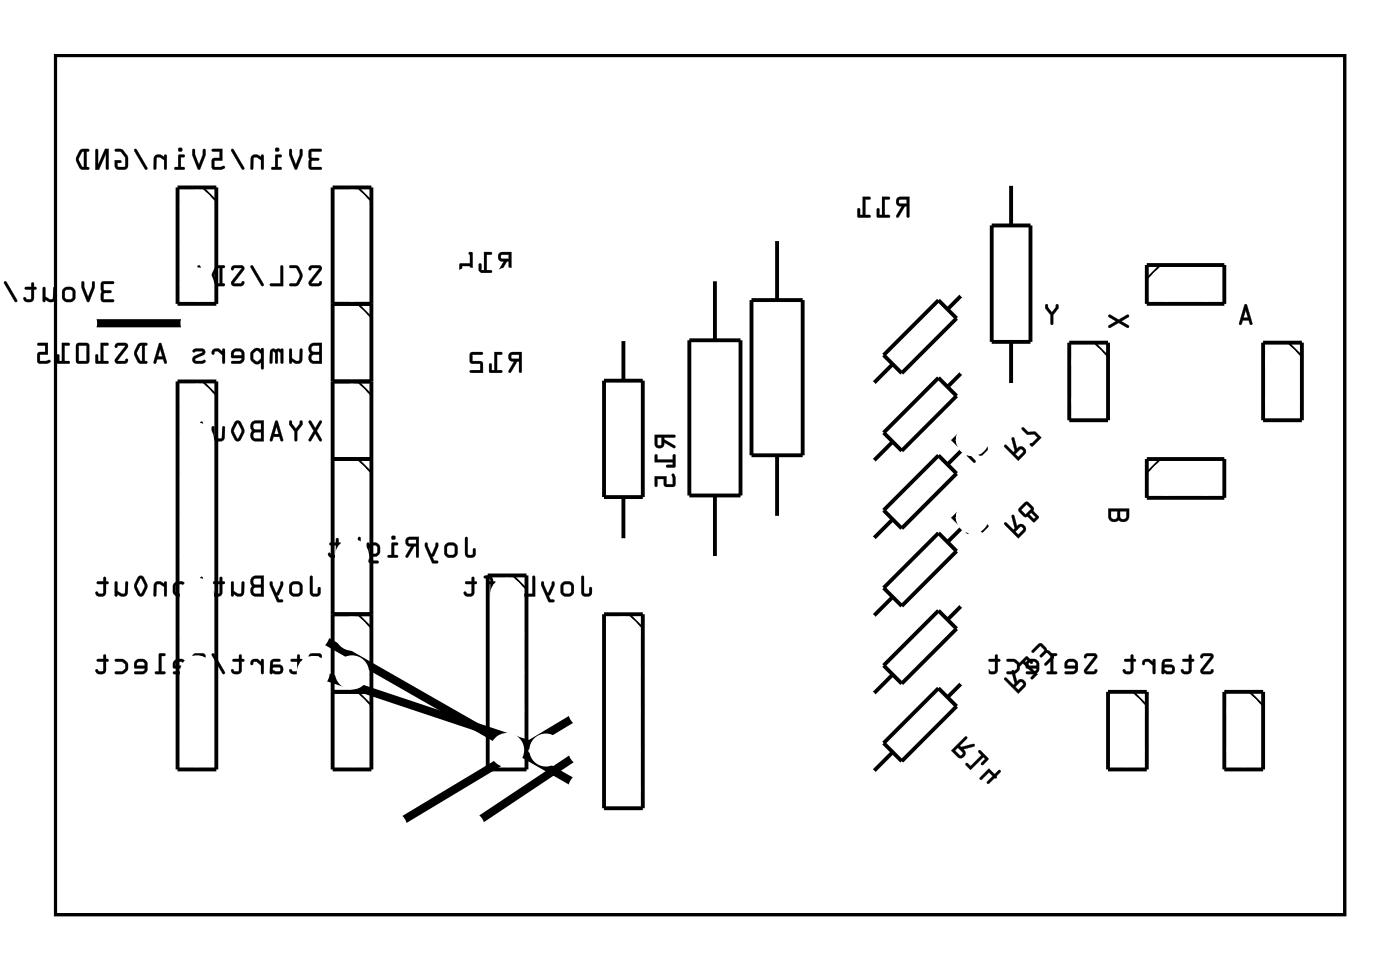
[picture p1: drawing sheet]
<svg xmlns="http://www.w3.org/2000/svg" width="92mm" height="63mm" viewBox="0 0 92 63" stroke-linecap="round" stroke-linejoin="round" font-family="sans-serif">
<path d="M3.6 3.6h84.5v56.3h-84.5z" fill="none" stroke="#000" stroke-width=".2"/>
<g fill="#000">
<path d="M68.5 19.9h.1l.1 .2 .2 .3 .3-.3v-.2l.1 .1v.2l-.3 .4-.1 .7-.1-.1v-.6l-.3-.4zM72.6 20.6l.7 .3 .6-.3v.2l-.4 .2 .4 .3 .1 .1-.2 .1-.5-.4-.6 .4v-.2l.4-.3-.4-.2z"/>
<path d="M6.7 18.5l-.1 1.2 .2 .1h.6v-.2h-.6v-.4h.5v-.1v-.1h-.5v-.4h.6l.1-.1zM5.4 18.4l-.1 .4 .4 .9 .1 .1 .4-1v-.3h-.2v.3l-.2 .6-.3-.6v-.3zM4 19.3a.5 .5 0 0 0 1 0 .5 .5 0 0 0-1 0zM4.3 19h.3l.2 .1v.4l-.1 .1h-.3l-.1-.1zM2.8 18.8v.9h.1l.1-.1a.38 .38 0 0 0 .3 .2 .38 .38 0 0 0 .3-.3v-.7h-.1v.7l-.1 .1-.4-.2v-.6zM1.6 18.8l.1 .2h.3v.5l-.2 .1-.2-.1h-.1a.35 .35 0 0 0 .4 .3 .35 .35 0 0 0 .3-.3v-.5l.2-.1-.2-.1v-.3h-.1l-.1 .3zM.3 18.4v.1l.7 1.2 .1 .1v-.2l-.7-1.1zM-.1 18.4v1.4zM-.1 18.4v1.4zM-.1 18.8v1zM-.1 19v.6zM-.1 18.8v1zM-.1 18.5v1.3zM-.1 18.4v1.4zM-.1 18.4v1.4zM-.1 18.4v1.4zM-.1 18.4v1.4zM-.1 18.6v1z"/>
<path d="M6.7 18.5l-.1 1.2 .2 .1h.6a.1 .1 0 0 0 .1-.1 .1 .1 0 0 0-.1-.1h-.6v-.4h.4a.1 .1 0 0 0 .1-.1 .1 .1 0 0 0-.1-.1h-.4v-.4h.6a.1 .1 0 0 0 .1-.1 .1 .1 0 0 0-.1-.1zM6.7 18.5h.8l-.1 .1h-.6v.4h.4l.1 .1-.1 .1h-.4v.4h.6v.2h-.6l-.2-.1zM5.4 18.4l-.1 .4 .5 1 .4-1v-.3a.1 .1 0 0 0-.1-.1 .1 .1 0 0 0-.1 .1v.3l-.2 .6-.3-.6v-.3zM5.4 18.4l.1 .1v.3l.3 .7 .2-.7v-.3h.2v.3l-.4 1-.1-.1-.4-.9zM4 19.3a.51 .51 0 0 0 1 0 .51 .51 0 0 0-1 0zM4 19.3a.5 .5 0 0 1 1 0 .5 .5 0 0 1-1 0zM4.3 19h.3h.1l.1 .5-.1 .1-.4-.1zM4.3 19l-.1 .5 .2 .1h.3l.1-.1v-.4l-.2-.1zM2.8 18.8v.9a.1 .1 0 0 0 .1 .1 .11 .11 0 0 0 .1-.2 .39 .39 0 0 0 .7-.1v-.6a.09 .09 0 0 0-.1-.1 .09 .09 0 0 0-.1 .1v.6l-.2 .1-.3-.2v-.6zM2.8 18.8h.2v.6l.4 .2 .1-.1v-.7h.1v.7a.32 .32 0 0 1-.5 .2l-.1-.1-.1 .2-.1-.1zM1.6 18.8l.1 .2h.3v.5l-.2 .1-.1-.2-.2 .1a.21 .21 0 0 0 .1 .2 .21 .21 0 0 0 .2 .1h.3l.1-.2v-.6h.1a.1 .1 0 0 0 .1-.1 .1 .1 0 0 0-.1-.1h-.1v-.2a.1 .1 0 0 0-.1-.1 .1 .1 0 0 0-.1 .1v.2zM1.6 18.8h.5v-.3h.1v.3l.2 .1-.2 .1v.5a.37 .37 0 0 1-.3 .3 .37 .37 0 0 1-.4-.2l.1-.1 .2 .1h.2l.1-.1v-.5l-.4-.1zM.3 18.4v.1l.7 1.2a.1 .1 0 0 0 .1 .1 .1 .1 0 0 0 0-.2l-.7-1.1zM.3 18.4l.1 .1 .7 1.1v.2l-.1-.1-.7-1.2zM-.1 18.4v1.4zM-.1 18.4v1.4zM-.1 18.4v1.4zM-.1 18.4v1.4zM-.1 18.8v1zM-.1 18.8v1zM-.1 19v.6zM-.1 19v.6zM-.1 18.8v1zM-.1 18.8v1zM-.1 18.5v1.3zM-.1 18.5v1.3zM-.1 18.4v1.4zM-.1 18.4v1.4zM-.1 18.4v1.4zM-.1 18.4v1.4zM-.1 18.4v1.4zM-.1 18.4v1.4zM-.1 18.4v1.4zM-.1 18.4v1.4zM-.1 18.6v1zM-.1 18.6v1z"/>
<path d="M20.3 17.4l-.1 .2 .1 .1 .2-.2 .4 .1-.6 .8-.1 .2 .2 .1h.5l.2-.1-.1-.2-.1 .2-.5-.1 .6-.8 .1-.2-.2-.1zM19 17.4v.1l.4 .1 .2 .4-.2 .5-.4 .1v.1a.6 .6 0 0 0 .8-.6v-.2l-.2-.4-.2-.1zM18.4 17.4v1.2h-.7v.1h.8v-1.2zM16.4 17.4v.1l.7 1.2h.1l.1-.1-.7-1.2zM15.2 17.4l-.1 .2 .1 .1 .2-.2 .4 .1-.6 .8v.2l.1 .1h.6l.1-.1v-.2l-.2 .2-.5-.1 .7-.8v-.2l-.2-.1zM14.1 17.5a.81 .81 0 0 0 0 1.1l.6 .1v-.1h-.1v-1.1h.1v-.1h-.4zM14.3 17.6l.1-.1v1.1l-.2-.1-.2-.5zM13 17.4l-.4 1.3h.1l.1-.3h.4l.1 .3h.1l.1-.1-.4-1.2zM13 17.8l.2 .5h-.3z"/>
<path d="M20.3 9.8l-.1 1.2 .2 .1h.6v-.2h-.6v-.4h.5v-.1v-.1h-.5v-.4h.6l.1-.1zM19 9.8l-.1 .3 .4 1h.1l.4-.9v-.4h-.2v.3l-.2 .7-.3-.7v-.3zM18.1 10.1l-.1 .8h-.2v.2h.6v-.1l-.2-.1v-.6h.2l.1-.1zM18 9.8a.15 .15 0 0 0 .3 0 .15 .15 0 0 0-.3 0zM16.5 10.2l-.1 .2v.7h.2v-.7l.1-.1 .4 .2v.6h.2v-1h-.2v.2l-.3-.2zM15.2 9.8v.1l.6 1.2h.2v-.1l-.7-1.2zM13.9 9.8v.1h.5v.4l-.5 .1v.6l.1 .1h.4a.15 .15 0 0 0 .3 0 .15 .15 0 0 0-.1-.2h-.6v-.4h.6v-.8zM12.6 9.8v.3l.4 1h.1l.4-.9v-.4h-.2v.3l-.3 .7-.2-.7v-.3zM11.7 10.1v.8h-.2l-.1 .2h.7v-.1l-.2-.1v-.6h.2v-.1zM11.7 9.8a.14 .14 0 0 0 .2 0 .14 .14 0 0 0-.2 0zM10.2 10.2l-.1 .2v.7h.1l.1-.7v-.1l.5 .2v.6h.1v-1h-.1v.2l-.4-.2zM8.8 9.8v.1l.7 1.2h.1v-.1l-.6-1.2zM7.5 9.8l.1 .1 .3 .1 .3 .4v.4l-.1 .1h-.4v-.2h.2v-.2h-.4l.1 .5 .2 .1h.4l.2-.3a.92 .92 0 0 0-.5-1.1zM6.3 9.8l-.1 1.3h.3l.4-1v.9l.2 .1v-1.4h-.2l-.5 1.1v-1zM5.2 9.8a.81 .81 0 0 0 0 1.2l.6 .1v-.1l-.1-.1v-1h.1v-.1l-.4-.1zM5.4 9.9h.1v1h-.1l-.2-.5z"/>
<path d="M20.3 17.4l-.1 .2a.13 .13 0 0 0 .2 .1 .13 .13 0 0 0 .1-.1h.4l-.6 .8a.21 .21 0 0 0-.1 .2 .21 .21 0 0 0 .2 .1h.5l.2-.2a.13 .13 0 0 0-.1-.1 .13 .13 0 0 0-.1 .1h-.5l.7-.8a.21 .21 0 0 0-.2-.3zM20.3 17.4h.6a.2 .2 0 0 1 .1 .3l-.6 .8 .5 .1 .1-.2v.3h-.7l-.1-.2 .7-.9-.4-.1-.2 .2zM19 17.4v.1l.4 .1 .2 .4-.2 .5h-.4a.1 .1 0 0 0-.1 .1 .1 .1 0 0 0 .1 .1l.6-.1 .2-.6-.3-.6zM19 17.4h.5l.3 .5a.83 .83 0 0 1-.4 .8h-.4v-.1l.4-.1 .2-.3v-.3l-.2-.4h-.4zM18.4 17.4v1.2l-.6-.1a.1 .1 0 0 0-.1 .1 .1 .1 0 0 0 .1 .1h.8v-1.2zM18.4 17.4l.1 .1v1.2h-.8v-.1h.7zM16.4 17.4v.1l.7 1.2a.1 .1 0 0 0 .1 0 .1 .1 0 0 0 .1-.1l-.7-1.2zM16.4 17.4h.2l.7 1.2-.1 .1h-.1l-.7-1.2zM15.2 17.4l-.1 .2a.13 .13 0 0 0 .2 .1 .13 .13 0 0 0 .1-.1h.4l-.6 .8a.21 .21 0 0 0-.1 .2 .21 .21 0 0 0 .2 .1h.6l.1-.2a.13 .13 0 0 0-.1-.1 .13 .13 0 0 0-.1 .1h-.5l.7-.8a.21 .21 0 0 0-.2-.3zM15.2 17.4h.6a.2 .2 0 0 1 .2 .3l-.7 .8 .5 .1 .2-.2-.1 .3h-.6l-.1-.2 .6-.9-.4-.1-.2 .2zM14.1 17.5l-.2 .5v.2l.3 .5h.5a.1 .1 0 0 0 0-.1 .1 .1 0 0 0 0-.1l-.1 .1v-1.1l.1 .1a.1 .1 0 0 0 0-.1 .1 .1 0 0 0 0-.1zM14.1 17.5l.2-.1h.4v.1h-.1v1.1h.1v.1h-.5l-.3-.5v-.3zM14.3 17.6l.1-.1v1.1l-.1-.1-.2-.5zM14.3 17.5l-.3 .5 .2 .5 .2 .1v-1.1zM13 17.4l-.4 1.3h.1l.1-.3h.4l.1 .3h.1l.1-.1-.4-1.2zM13 17.4h.1l.4 1.2-.1 .1h-.1l-.1-.3h-.4l-.1 .3-.1-.1zM13 17.8l.2 .5h-.3zM13 17.7l-.1 .6h.3z"/>
<path d="M20.3 9.8l-.1 1.2 .2 .1h.6a.1 .1 0 0 0 .1-.1 .1 .1 0 0 0-.1-.1h-.6v-.4h.4a.1 .1 0 0 0 .1-.1 .1 .1 0 0 0-.1-.1h-.4v-.4h.6a.1 .1 0 0 0 .1-.1 .1 .1 0 0 0-.1-.1zM20.3 9.8h.8l-.1 .1h-.6v.4l.5 .1v.1h-.5v.4h.6v.2h-.6l-.2-.1zM19 9.8l-.1 .4 .5 .9 .4-.9v-.4a.1 .1 0 0 0-.1-.1 .1 .1 0 0 0-.1 .1v.3l-.2 .7-.3-.7v-.3zM19 9.8h.1v.3l.3 .7 .3-.7v-.3h.1v.4l-.4 .9h-.1l-.4-1zM18 10.1v.8h-.1a.1 .1 0 0 0-.1 .1 .1 .1 0 0 0 .1 .1h.5a.1 .1 0 0 0 .1-.1 .1 .1 0 0 0-.1-.1h-.2v-.6h.2a.1 .1 0 0 0 .1-.1 .1 .1 0 0 0-.1-.1zM18.1 10.2h.3v.1h-.2v.6l.2 .1v.1h-.6v-.2h.2zM18 9.8a.15 .15 0 0 0 .3 0 .15 .15 0 0 0-.3 0zM18 9.8a.15 .15 0 0 1 .3 0 .15 .15 0 0 1-.3 0zM16.5 10.2l-.1 .8a.09 .09 0 0 0 .1 .1 .09 .09 0 0 0 .1-.1v-.6l.2-.1 .3 .2v.5a.1 .1 0 0 0 .1 .1 .1 .1 0 0 0 .1-.1v-.8a.1 .1 0 0 0-.1-.1 .11 .11 0 0 0-.1 .2l-.3-.2zM16.5 10.2l.3-.1 .3 .2v-.1h.1v.9h-.1v-.6l-.3-.2h-.2v.8h-.2v-.7zM15.2 9.8l-.1 .1 .7 1.2a.1 .1 0 0 0 .2 0 .1 .1 0 0 0 0-.1l-.7-1.2zM15.2 9.8h.1l.7 1.2v.1h-.2l-.6-1.2zM13.9 9.8v.1h.5v.4l-.5 .1v.6l.1 .1 .7-.1a.1 .1 0 0 0 0-.1 .1 .1 0 0 0-.1 0h-.6v-.4h.6v-.8zM13.9 9.8l.7-.1v.8h-.6v.4h.7v.1l-.7 .1-.1-.1v-.6l.5-.1v-.4h-.5zM12.6 9.8v.4l.4 .9 .5-.9v-.4a.1 .1 0 0 0-.1-.1 .1 .1 0 0 0-.1 .1v.3l-.3 .7-.2-.7v-.3zM12.6 9.8h.2v.3l.2 .7 .3-.7v-.3h.2v.4l-.4 .9h-.1l-.4-1zM11.7 10.1v.8h-.2a.1 .1 0 0 0-.1 .1 .1 .1 0 0 0 .1 .1h.5a.1 .1 0 0 0 .1-.1 .1 .1 0 0 0-.1-.1h-.1v-.6h.1a.1 .1 0 0 0 .1-.1 .1 .1 0 0 0-.1-.1zM11.7 10.2h.4v.1h-.3v.6l.3 .1v.1h-.7l.1-.2h.2zM11.7 9.8a.15 .15 0 0 0 .3 0 .15 .15 0 0 0-.3 0zM11.7 9.8a.13 .13 0 0 1 .2 0 .13 .13 0 0 1-.2 0zM10.2 10.2l-.1 .8a.09 .09 0 0 0 0 .1 .09 .09 0 0 0 .1-.1l.1-.6 .2-.1 .3 .2-.1 .5a.1 .1 0 0 0 .1 .1 .1 .1 0 0 0 .1-.1v-.8a.1 .1 0 0 0-.1-.1 .1 .1 0 0 0 0 .2l-.4-.2zM10.2 10.2l.2-.1 .4 .2v-.1h.1v.9h-.1v-.6l-.3-.2h-.2l-.1 .8h-.1v-.7zM8.8 9.8v.1l.7 1.2a.1 .1 0 0 0 .1 0 .1 .1 0 0 0 .1-.1l-.7-1.2zM8.8 9.8h.2l.6 1.2v.1h-.1l-.7-1.2zM7.5 9.8v.1h.4l.3 .4v.6h-.5v-.2h.2a.1 .1 0 0 0 .1-.1 .1 .1 0 0 0-.1-.1h-.4l.1 .5 .2 .1 .5-.1 .1-.2-.1-.6-.3-.4zM7.6 9.8h.3l.2 .1a.9 .9 0 0 1 .1 1.2h-.5l-.2-.2v-.4h.4v.2h-.2v.2h.4l.1-.1v-.5l-.3-.4h-.3zM6.3 9.8l-.1 1.3h.3l.4-1v.9a.1 .1 0 0 0 .1 .1 .1 .1 0 0 0 .1-.1v-1.3h-.2l-.5 1.1v-1zM6.3 9.8h.1v1l.5-1.1h.2v1.4l-.1-.1-.1-.9-.4 1h-.3zM5.2 9.8l-.2 .5v.3l.3 .5h.5a.1 .1 0 0 0 .1-.1 .1 .1 0 0 0-.1-.1h-.1v-1h.1a.1 .1 0 0 0 .1-.1 .1 .1 0 0 0-.1-.1zM5.2 9.8h.2h.4v.1h-.1v1l.1 .1v.1h-.5l-.3-.5v-.4zM5.4 9.9h.1v1h-.1l-.2-.5zM5.4 9.9l-.3 .5 .3 .5h.1v-1z"/>
<path d="M32.7 16.6a.32 .32 0 0 0 0 .4 .32 .32 0 0 0 .3 .1l-.4 .7 .2 .1 .4-.8h.1v.7l.2 .1v-1.4zM32.8 16.7h.5v.2h-.4zM31.7 16.5v1.2h-.2v-.4l-.1-.1v.6l.8 .1v-.2h-.3v-1h.3v-.1zM30.7 16.5l.1 .7-.7 .1 .1 .6 .8-.1v-1.2l-.1-.1zM30.3 17.4h.5v.3h-.5z"/>
<path d="M32.7 16.6a.32 .32 0 0 0-.1 .4 .32 .32 0 0 0 .4 .1l-.4 .6a.11 .11 0 0 0 .1 .2 .1 .1 0 0 0 .1-.1l.4-.7h.1v.7a.1 .1 0 0 0 .1 .1 .1 .1 0 0 0 .1-.1v-1.3h-.6zM32.7 16.6l.8-.1-.1 1.3h-.1v-.7h-.1l-.4 .7h-.1l.3-.7a.31 .31 0 0 1-.3-.1 .31 .31 0 0 1 0-.4zM32.8 16.7h.5v.2h-.4zM32.8 16.7l.1 .2 .4 .1v-.3zM31.7 16.5v1.2h-.2l.1-.4a.1 .1 0 0 0-.1-.1 .1 .1 0 0 0-.1 .1v.5l.7 .1a.1 .1 0 0 0 .1-.1 .1 .1 0 0 0-.1-.1h-.2v-1h.2a.1 .1 0 0 0 .1-.1 .1 .1 0 0 0-.1-.1zM31.7 16.5l.5 .1v.1h-.3v1h.3v.1h-.8v-.5h.1v.4h.2zM30.7 16.5l.1 .7-.7 .1v.6l.9-.1v-1.2l-.1-.1zM30.7 16.5l.3 .1v1.2h-.8l-.1-.5 .7-.1zM30.3 17.4h.5v.3h-.5zM30.3 17.4v.3h.5v-.3z"/>
<path d="M58.8 13a.32 .32 0 0 0-.1 .3 .32 .32 0 0 0 .4 .2l-.4 .7h.1l.5-.7h.1v.7h.1l.1-1.3zM58.9 13.1h.5v.2h-.5zM57.8 12.9v1.2h-.2v-.4l-.1-.1-.1 .6h.9v-.1h-.3v-1h.3v-.2zM56.5 12.9v1.2h-.2v-.4l-.1-.1v.6h.8v-.1h-.3v-1h.3v-.2z"/>
<path d="M58.8 13a.32 .32 0 0 0-.1 .3 .32 .32 0 0 0 .4 .2l-.4 .6a.1 .1 0 0 0 .1 .1 .1 .1 0 0 0 .1 0l.4-.7h.1v.7a.1 .1 0 0 0 .1 .1 .1 .1 0 0 0 .1-.1v-1.3h-.6zM58.8 13l.8-.1-.1 1.3h-.1v-.7h-.1l-.4 .7h-.2l.4-.7a.31 .31 0 0 1-.4-.2 .31 .31 0 0 1 .1-.3zM58.9 13.1h.5v.2h-.5zM58.9 13.1v.2h.5v-.2zM57.8 12.9v1.2h-.2v-.4a.1 .1 0 0 0-.1-.1 .1 .1 0 0 0-.1 .1l.1 .5 .7 .1a.1 .1 0 0 0 .1-.1 .1 .1 0 0 0-.1-.1h-.2v-1h.2a.1 .1 0 0 0 .1-.1 .1 .1 0 0 0-.1-.1zM57.8 12.9h.5v.1l-.3 .1v1h.3v.1h-.8v-.6l.1 .1v.4h.2zM56.5 12.9v1.2h-.2l.1-.4a.1 .1 0 0 0-.1-.1 .1 .1 0 0 0-.1 .1v.5l.8 .1a.1 .1 0 0 0 .1-.1 .1 .1 0 0 0-.1-.1h-.3v-1h.3a.1 .1 0 0 0 .1-.1 .1 .1 0 0 0-.1-.1zM56.5 12.9h.5v.1l-.3 .1v1h.3v.1h-.8v-.6l.1 .1v.4h.2z"/>
<path d="M3.6 3.6v56.3h84.5v-56.3zM3.6 3.6h84.5v56.3h-84.5z"/>
<path d="M10.4 22.5l-.3 1.3h.1l.1-.3h.4l.1 .3h.1v-.1l-.3-1.2zM10.5 22.9l.1 .4h-.2zM9 22.5a.81 .81 0 0 0 0 1.2l.6 .1 .1-.1-.2-.1v-1h.1l.1-.1-.5-.1zM9.2 22.6h.1v1h-.1l-.2-.5zM7.6 22.5l-.1 .2 .1 .1 .2-.2 .4 .1-.6 .8-.1 .2 .2 .1h.5l.2-.1-.1-.2-.1 .1h-.5l.6-.8 .1-.2-.2-.2zM6.6 22.4v1.2h-.2v-.4h-.1v.6h.8v-.2h-.3v-1h.3v-.1zM5 22.5v1.2l.2 .1h.5l.1-.2v-1l-.1-.2zM5.2 22.6h.5v1h-.5zM4.1 22.4v1.2h-.2v-.4h-.1l-.1 .6h.8v-.2h-.3v-1h.3l.1-.1zM2.5 22.5v.1h.5v.4l-.5 .1v.6l.1 .1h.4a.15 .15 0 0 0 .2 0 .15 .15 0 0 0 0-.2h-.6v-.4h.5v-.8z"/>
<path d="M10.4 22.5l-.3 1.3h.1l.1-.3h.4l.1 .3h.1v-.1l-.3-1.2zM10.4 22.5h.2l.3 1.2v.1l-.1-.1-.1-.2h-.4l-.1 .3-.1-.1zM10.5 22.9l.1 .4h-.2zM10.5 22.8l-.2 .5h.3zM9 22.5l-.2 .5v.3l.3 .5h.5a.1 .1 0 0 0 .1-.1 .1 .1 0 0 0-.1-.1h-.1v-1h.1a.1 .1 0 0 0 .1-.1 .1 .1 0 0 0-.1-.1zM9.1 22.5h.1h.4v.1h-.1v1l.1 .1v.1h-.5l-.3-.5v-.4zM9.2 22.6h.1v1h-.1l-.2-.5zM9.2 22.6l-.2 .5 .2 .5h.1v-1zM7.6 22.5l-.1 .2a.13 .13 0 0 0 .2 .1 .13 .13 0 0 0 .1-.2l.4 .1-.6 .8a.21 .21 0 0 0-.1 .2 .21 .21 0 0 0 .2 .1h.5l.2-.2a.13 .13 0 0 0-.1-.1 .13 .13 0 0 0-.1 .1h-.5l.7-.8a.22 .22 0 0 0-.2-.4zM7.6 22.5h.6a.2 .2 0 0 1 .1 .3l-.6 .8h.5l.1-.1v.2l-.7 .1-.1-.3 .7-.9h-.4l-.2 .2zM6.6 22.4v1.2h-.2v-.3a.1 .1 0 0 0-.1-.1 .1 .1 0 0 0-.1 .1l.1 .5h.7a.1 .1 0 0 0 .1-.1 .1 .1 0 0 0-.1-.1h-.2v-1h.2a.1 .1 0 0 0 .1-.1 .1 .1 0 0 0-.1-.1zM6.6 22.4l.5 .1v.1h-.3v1h.3v.2h-.8v-.6h.1v.4h.2zM5 22.5v1.2l.2 .1h.5l.2-.2-.1-1-.1-.2zM5 22.5h.7l.1 .1v1l-.1 .2h-.5l-.2-.1zM5.2 22.6h.5v1h-.5zM5.1 22.6v1h.6v-1zM4 22.4l.1 1.2h-.2v-.3a.1 .1 0 0 0-.1-.1 .1 .1 0 0 0-.1 .1v.5h.8a.1 .1 0 0 0 .1-.1 .1 .1 0 0 0-.1-.1h-.3v-1h.3a.1 .1 0 0 0 .1-.1 .1 .1 0 0 0-.1-.1zM4.1 22.4l.5 .1-.1 .1h-.3v1h.3v.2h-.8l.1-.6h.1v.4h.2zM2.5 22.5v.1h.5v.4l-.5 .1-.1 .6 .2 .1 .7-.1a.1 .1 0 0 0 0-.1 .1 .1 0 0 0-.1 0h-.6v-.4h.5v-.8zM2.5 22.5l.6-.1v.8h-.5v.4h.6h.1v.1l-.7 .1-.1-.1v-.6l.5-.1v-.4h-.5z"/>
<path d="M20.3 37.7v1.1a.36 .36 0 0 0 .4 .3 .36 .36 0 0 0 .3-.3v-.3l-.1-.1-.1 .1v.3h-.3v-1zM18.9 38.6a.5 .5 0 0 0 1 0 .5 .5 0 0 0-1 0zM19.2 38.3l.3-.1 .1 .1v.5l-.1 .1h-.2l-.2-.1zM17.7 38.1v.2l.4 1.1h.4v-.1l-.2-.1-.1-.2 .1-.1 .2-.6v-.2h-.1l-.3 .7-.3-.7zM16.5 37.8l-.1 .3 .1 .3-.1 .3a.36 .36 0 0 0 .4 .4h.5v-1.4h-.5zM16.6 38.5h.5v.4l-.5-.1zM16.6 37.9h.5v.4l-.5-.1zM15.2 38.1v.9h.1v-.1a.38 .38 0 0 0 .4 .2 .38 .38 0 0 0 .3-.3v-.7h-.2v.7l-.1 .1-.4-.2v-.6zM14 38.1v.1h.4v.6l-.3 .1-.1-.2-.1 .1a.35 .35 0 0 0 .3 .3 .35 .35 0 0 0 .4-.3v-.6l.1-.1h-.1l-.1-.3h-.1v.3zM12.7 38.1v.1h.4v.6l-.2 .1-.2-.2-.1 .1a.35 .35 0 0 0 .3 .3 .35 .35 0 0 0 .4-.3v-.6l.2-.1h-.2v-.3h-.2v.3zM11.2 38.6a.5 .5 0 0 0 1 0 .5 .5 0 0 0-1 0zM11.6 38.3l.3-.1 .1 .1v.5l-.1 .1h-.3l-.1-.1zM10.2 38.1l-.1 .2v.7h.1l.1-.7v-.1l.5 .2v.6h.1v-.9h-.1v.1l-.4-.1zM9.1 37.8l-.3 .6 .2 .5a.23 .23 0 0 0 .4 0l.2-.6-.2-.5-.2-.1zM9.2 37.9l.3 .5-.3 .5-.2-.5zM7.5 38.1v.9h.2v-.1a.38 .38 0 0 0 .4 .2 .38 .38 0 0 0 .3-.3v-.7h-.2v.7l-.1 .1-.4-.2v-.6zM6.4 38.1v.1h.4v.6l-.3 .1-.1-.2-.1 .1a.35 .35 0 0 0 .3 .3 .35 .35 0 0 0 .3-.3v-.6l.2-.1h-.2v-.3h-.1v.3z"/>
<path d="M20.3 37.7v1.1a.37 .37 0 0 0 .4 .3 .37 .37 0 0 0 .3-.3v-.3a.1 .1 0 0 0-.1-.1 .1 .1 0 0 0-.1 .1v.3h-.3v-1zM20.3 37.7l.2 .1v1l.3 .1 .1-.5 .1 .1v.3a.35 .35 0 0 1-.3 .3 .35 .35 0 0 1-.4-.3zM18.8 38.6a.55 .55 0 0 0 1.1 0 .55 .55 0 0 0-1.1 0zM18.9 38.6a.49 .49 0 0 1 .9 0 .49 .49 0 0 1-.9 0zM19.2 38.3l.3-.1 .1 .1v.5h-.1h-.3zM19.2 38.3l-.1 .5 .1 .1h.4v-.1v-.5l-.1-.1zM17.7 38.1v.2l.4 1.1h.4a.1 .1 0 0 0 .1-.1 .1 .1 0 0 0-.1-.1h-.2l-.1-.2 .1-.1 .3-.8a.1 .1 0 0 0-.1-.1 .1 .1 0 0 0-.1 .1l-.3 .7-.2-.7zM17.7 38.1h.1l.3 .7 .3-.7h.1v.2l-.2 .6-.1 .1 .1 .3h.2v.1h-.4l-.4-1.1zM16.5 37.8l-.1 .3 .1 .3-.1 .3a.37 .37 0 0 0 .4 .4h.5v-1.4h-.5zM16.5 37.8l.3-.1h.5v1.4l-.5-.1a.39 .39 0 0 1-.4-.2 .39 .39 0 0 1 .1-.4l-.1-.3zM16.6 38.5h.5v.4l-.5-.1zM16.6 38.5v.3l.5 .1v-.5zM16.6 37.9h.5v.4l-.5-.1zM16.6 37.9v.3l.5 .1v-.4zM15.2 38.1l-.1 .9a.11 .11 0 0 0 .2 .1 .1 .1 0 0 0 0-.2 .39 .39 0 0 0 .7-.1v-.7a.09 .09 0 0 0-.1-.1 .09 .09 0 0 0-.1 .1v.7l-.2 .1-.3-.2v-.6zM15.2 38.1h.1v.6l.4 .2 .1-.1v-.7h.2v.7a.32 .32 0 0 1-.5 .2l-.2-.1v.1h-.1zM14 38.1v.1h.4v.6l-.3 .1-.1-.2h-.1a.21 .21 0 0 0 0 .3 .21 .21 0 0 0 .2 .1l.3-.1 .2-.1v-.7h.1a.1 .1 0 0 0 0-.1 .1 .1 0 0 0 0-.1l-.1 .1v-.2a.1 .1 0 0 0-.1-.1 .1 .1 0 0 0-.1 .1v.2zM14 38.1h.4v-.3h.1l.1 .3h.1l-.1 .1v.6a.37 .37 0 0 1-.4 .2 .37 .37 0 0 1-.3-.2l.1-.1 .1 .2h.2l.1-.1v-.6h-.4zM12.7 38.1v.1h.4v.6l-.2 .1-.2-.2h-.1a.21 .21 0 0 0 0 .3 .21 .21 0 0 0 .3 .1l.2-.1 .2-.1v-.7h.1a.1 .1 0 0 0 .1-.1 .1 .1 0 0 0-.1-.1l-.1 .1v-.2a.1 .1 0 0 0-.1-.1 .1 .1 0 0 0-.1 .1v.2zM12.7 38.1h.4v-.3h.2v.3h.2l-.2 .1v.6a.37 .37 0 0 1-.3 .2 .37 .37 0 0 1-.4-.2l.1-.1 .2 .2h.2v-.1v-.6h-.4zM11.2 38.6a.51 .51 0 0 0 1 0 .51 .51 0 0 0-1 0zM11.2 38.6a.5 .5 0 0 1 1 0 .5 .5 0 0 1-1 0zM11.6 38.3l.3-.1 .1 .1v.5h-.1h-.4zM11.6 38.3l-.1 .5 .1 .1h.3l.1-.1v-.5l-.1-.1zM10.2 38.1l-.1 .9a.09 .09 0 0 0 0 .1 .09 .09 0 0 0 .1-.1l.1-.7 .2-.1 .3 .2-.1 .6a.1 .1 0 0 0 .1 .1 .1 .1 0 0 0 .1-.1v-.9a.1 .1 0 0 0-.1 0 .1 .1 0 0 0 0 .1l-.4-.2zM10.2 38.1h.2l.4 .1v-.1h.1v.9h-.1v-.6l-.3-.2-.2 .1-.1 .7h-.1v-.7zM9 37.8l-.2 .6 .2 .5a.24 .24 0 0 0 .4 0l.3-.4v-.2l-.3-.5-.2-.1zM9.1 37.8a.23 .23 0 0 1 .3 0l.2 .6-.2 .5a.24 .24 0 0 1-.4 0l-.2-.5zM9.2 37.9l.3 .5-.3 .5-.2-.5zM9.2 37.9l-.2 .5 .2 .5 .3-.5-.2-.5zM7.5 38.1v.9a.1 .1 0 0 0 .1 .1 .11 .11 0 0 0 .1-.2 .39 .39 0 0 0 .7-.1v-.7a.09 .09 0 0 0-.1-.1 .09 .09 0 0 0-.1 .1v.7l-.2 .1-.3-.2v-.6zM7.6 38.1h.1v.6l.4 .2 .1-.1v-.7h.2v.7a.32 .32 0 0 1-.5 .2l-.2-.1-.1 .1h-.1zM6.4 38.1v.1h.4v.6l-.3 .1-.1-.2h-.1a.21 .21 0 0 0 0 .3 .21 .21 0 0 0 .2 .1l.3-.1 .1-.1v-.7h.1a.1 .1 0 0 0 .1-.1 .1 .1 0 0 0-.1-.1l-.1 .1 .1-.2a.1 .1 0 0 0-.1-.1 .1 .1 0 0 0-.1 .1v.2zM6.4 38.1h.4v-.3h.1v.3h.2l-.2 .1v.6a.37 .37 0 0 1-.3 .2 .37 .37 0 0 1-.4-.2l.1-.1 .2 .2h.2l.1-.1v-.6h-.4z"/>
<path d="M20.3 22.6l-.1 .3 .1 .2-.1 .4a.36 .36 0 0 0 .4 .3h.5v-1.4h-.5zM20.4 23.3l.5-.1v.4h-.5zM20.4 22.7l.5-.1v.4h-.5zM19 22.8v1h.1v-.1a.38 .38 0 0 0 .4 .1 .38 .38 0 0 0 .3-.2v-.8l-.2 .1v.7h-.1l-.4-.1v-.6zM17.8 22.9l-.1 .9h.1l.1-.8 .1 .1 .1 .7h.1v-.8l.2 .1v.7h.1v-1zM16.5 23l-.1 .1a.54 .54 0 0 0 .4 .7l.3-.1v.4h.2v-1.3a.1 .1 0 0 0-.2 0 .09 .09 0 0 0 0 .1l-.3-.1zM16.6 23.1l.3-.1 .2 .2v.3l-.2 .2-.3-.2zM15.2 22.9l-.1 .2 .1 .3 .6 .1-.1 .1h-.5v.2h.6l.2-.3v-.5l-.3-.2h-.3zM15.4 23h.3l.1 .3h-.5zM13.9 22.9v.2a.1 .1 0 0 0 .1 .1 .1 .1 0 0 0 0-.1l.3-.1 .3 .2v.6h.1v-1h-.1v.2l-.3-.2zM12.6 22.9v.1a.12 .12 0 0 0 .1 .1 .12 .12 0 0 0 .1-.1h.5l-.5 .3a.27 .27 0 0 0-.2 .3 .27 .27 0 0 0 .3 .2l.5-.1v-.1h-.2h-.4v-.1l.5-.3a.22 .22 0 0 0 .1-.2 .22 .22 0 0 0-.2-.2h-.4z"/>
<path d="M20.2 27.6l.4 .6-.4 .6h.2l.3-.4 .2 .4 .1 .1 .1-.1-.3-.6 .3-.6h-.2l-.2 .4-.3-.4zM19 27.6l-.1 .2 .4 .4v.6l.1 .1 .1-.7 .3-.4v-.2h-.1l-.1 .1-.2 .4-.3-.4v-.1zM18.1 27.5l-.4 1.3 .1 .1 .1-.3h.4l.1 .3h.1l.1-.1-.4-1.2zM18.1 27.9l.2 .5h-.3zM16.5 27.6l-.1 .3 .1 .3-.1 .3a.36 .36 0 0 0 .4 .4h.5v-1.4h-.5zM16.6 28.3h.5v.4h-.5zM16.6 27.8l.5-.1v.4h-.5zM15.4 27.6l-.3 .6 .3 .6a.23 .23 0 0 0 .4 0l.2-.7-.3-.5-.1-.1zM15.5 27.7l.3 .5-.2 .5-.3-.5zM13.9 27.9v1h.1v-.2a.38 .38 0 0 0 .4 .2 .38 .38 0 0 0 .3-.3v-.7l-.1 .1-.1 .6v.1l-.5-.2v-.5zM12.7 27.9v.2h.4v.5l-.2 .1-.2-.1h-.1a.35 .35 0 0 0 .3 .3 .35 .35 0 0 0 .4-.3v-.5l.2-.1-.2-.1v-.3l-.2 .1v.2z"/>
<path d="M20.3 22.5l-.1 .4 .1 .2-.1 .4a.37 .37 0 0 0 .4 .3h.5v-1.4h-.5zM20.3 22.6l.3-.1 .5-.1v1.4h-.5a.39 .39 0 0 1-.4-.3 .39 .39 0 0 1 .2-.4l-.2-.2zM20.5 23.3l.4-.1v.4h-.4zM20.4 23.3v.3h.5v-.4zM20.5 22.7l.4-.1v.4h-.4zM20.4 22.7v.3h.5v-.4zM19 22.8l-.1 .9a.11 .11 0 0 0 .2 .1 .1 .1 0 0 0 0-.1 .39 .39 0 0 0 .7-.1v-.7a.09 .09 0 0 0-.1-.1 .09 .09 0 0 0-.1 .1v.7h-.2l-.3-.1v-.6zM19 22.9h.1v.6l.4 .1h.1l.1-.7h.1v.7a.32 .32 0 0 1-.5 .2l-.2-.2v.2h-.1zM17.8 22.9l-.1 .8a.1 .1 0 0 0 .1 .1 .1 .1 0 0 0 .1-.1v-.7l.1 .1v.6a.1 .1 0 0 0 .1 .1 .1 .1 0 0 0 .1-.1l.1-.7 .1 .1v.6a.1 .1 0 0 0 .1 .1 .1 .1 0 0 0 .1-.1l-.1-.9zM17.8 22.9h.7v.9h-.1v-.7l-.1-.1-.1 .8h-.2v-.7l-.1-.1-.1 .7-.1 .1zM16.5 23l-.1 .2a.5 .5 0 0 0 .2 .6l.3 .1 .2-.2v.4a.1 .1 0 0 0 .1 .1 .1 .1 0 0 0 .1-.1v-1.2a.1 .1 0 0 0-.1-.1 .1 .1 0 0 0-.1 .1l-.3-.1zM16.6 22.9l.2-.1 .3 .1 .1-.1h.1l-.1 1.4-.1-.1v-.4l-.1 .1h-.3l-.3-.2v-.5zM16.6 23.1l.3-.1 .2 .2v.3l-.2 .2-.3-.2zM16.6 23.1v.4l.3 .2 .2-.2v-.3l-.2-.3zM15.2 22.9l-.1 .2 .1 .3h.6l-.1 .2h-.5a.1 .1 0 0 0-.1 .1 .1 .1 0 0 0 .1 .1h.5l.2-.1 .1-.1v-.5l-.2-.3h-.4zM15.2 22.9l.2-.1h.3l.2 .2 .1 .5-.2 .3h-.6v-.2h.5l.1-.1v-.1h-.6l-.1-.3zM15.4 23h.3l.1 .3h-.5zM15.4 23l-.1 .3h.5l-.1-.3zM13.9 22.9v.2a.11 .11 0 0 0 .1 .1 .11 .11 0 0 0 .1-.1l.2-.1 .3 .2v.5a.1 .1 0 0 0 0 .1 .1 .1 0 0 0 .1-.1v-.8a.1 .1 0 0 0-.1-.1 .1 .1 0 0 0 0 .1v.1l-.3-.2zM14 22.9l.4-.1 .2 .2v-.1h.1v.9h-.1v-.6l-.3-.2h-.2l-.2 .2zM12.6 22.9a.12 .12 0 0 0 .1 .2 .12 .12 0 0 0 .1-.1h.5l-.5 .3a.28 .28 0 0 0-.2 .3 .28 .28 0 0 0 .3 .2l.5-.1a.12 .12 0 0 0 0-.1 .12 .12 0 0 0-.2 0h-.4v-.1l.6-.3v-.2l-.1-.2a.71 .71 0 0 0-.7 .1zM12.6 22.9l.2-.1h.4a.22 .22 0 0 1 .2 .2 .22 .22 0 0 1-.1 .2l-.5 .2v.2h.4h.2v.1l-.2 .1h-.4l-.2-.2 .1-.2 .6-.4h-.5a.09 .09 0 0 1-.1 .1 .11 .11 0 0 1-.1-.2z"/>
<path d="M20.2 27.5v.2l.4 .5-.4 .6a.1 .1 0 0 0 .1 .1 .1 .1 0 0 0 .1 0l.3-.5 .2 .5a.1 .1 0 0 0 .1 0 .1 .1 0 0 0 .1-.1l-.3-.6 .3-.5a.11 .11 0 0 0-.1-.2 .1 .1 0 0 0-.1 .1l-.2 .4-.3-.4zM20.3 27.6h.1l.3 .5 .2-.5h.2l-.4 .6 .4 .6-.1 .1-.1-.1-.2-.4-.3 .4h-.2l.4-.6-.4-.5zM19 27.5l-.1 .3 .4 .4v.6a.1 .1 0 0 0 .1 .1 .1 .1 0 0 0 .1-.1v-.6l.3-.4v-.2a.1 .1 0 0 0-.1-.1 .1 .1 0 0 0-.1 .1v.1l-.2 .4-.3-.4v-.2zM19 27.6h.1v.1l.3 .4 .3-.4v-.1h.1v.2l-.3 .4-.1 .7-.1-.1v-.6l-.4-.4zM18.1 27.5l-.4 1.3 .1 .1 .1-.3h.4l.1 .3h.1l.1-.1-.4-1.2zM18 27.6h.2l.4 1.2-.1 .1-.1-.1-.1-.2h-.4l-.1 .3-.1-.1zM18.1 27.9l.2 .5h-.3zM18.1 27.9l-.1 .5h.3zM16.5 27.6l-.1 .3 .1 .3-.1 .3a.37 .37 0 0 0 .4 .4h.5v-1.4h-.5zM16.5 27.6l.3-.1h.5v1.4h-.5a.39 .39 0 0 1-.4-.3 .39 .39 0 0 1 .1-.4l-.1-.3zM16.6 28.4l.5-.1v.4h-.5zM16.6 28.3v.4h.5v-.4zM16.6 27.8l.5-.1v.4h-.5zM16.6 27.8v.3h.5v-.4zM15.4 27.6l-.3 .6 .3 .6a.24 .24 0 0 0 .4 0l.2-.5v-.2l-.2-.5-.2-.1zM15.4 27.6a.23 .23 0 0 1 .4 .1l.2 .5-.2 .6a.24 .24 0 0 1-.4 0l-.3-.6zM15.6 27.7l.2 .5-.2 .5-.3-.5zM15.5 27.7l-.2 .5 .3 .5 .2-.5-.2-.5zM13.9 27.9v.9a.1 .1 0 0 0 .1 .1 .1 .1 0 0 0 0-.2 .39 .39 0 0 0 .7-.1v-.6a.09 .09 0 0 0 0-.1 .09 .09 0 0 0-.1 .1l-.1 .6-.2 .1-.3-.2v-.5zM13.9 27.9l.1 .1v.5l.5 .2v-.1l.1-.6 .1-.1v.7a.32 .32 0 0 1-.5 .2l-.2-.1v.2l-.1-.1zM12.7 27.9v.2h.4v.5l-.2 .1-.2-.1h-.1a.21 .21 0 0 0 0 .2 .21 .21 0 0 0 .3 .1h.2l.2-.2v-.6h.1a.1 .1 0 0 0 .1-.1 .1 .1 0 0 0-.1-.1h-.1v-.2a.1 .1 0 0 0-.1-.1 .1 .1 0 0 0-.1 .1v.2zM12.7 27.9h.4v-.2l.2-.1v.3l.2 .1-.2 .1v.5a.37 .37 0 0 1-.3 .3 .37 .37 0 0 1-.4-.2l.1-.1 .2 .1h.2v-.1v-.5h-.4z"/>
<path d="M30.5 35.2v1a.36 .36 0 0 0 .3 .3 .36 .36 0 0 0 .4-.3v-.3h-.1h-.1v.4h-.4v-1.1zM29 36a.5 .5 0 0 0 1 0 .5 .5 0 0 0-1 0zM29.3 35.7h.4l.1 .1v.4l-.1 .1h-.3l-.1-.1zM27.9 35.5l-.1 .3 .5 1 .4 .1v-.2h-.3l-.1-.3h.1l.3-.6v-.2h-.2l-.3 .7-.2-.7zM26.6 35.2a.32 .32 0 0 0 0 .4 .32 .32 0 0 0 .3 .2l-.3 .7h.1l.4-.7h.2v.6l.1 .1v-1.4zM26.8 35.4l.5-.1v.3h-.5zM25.7 35.5l-.1 .8h-.2v.2h.6l.1-.1-.3-.1v-.6h.2l.1-.1zM25.6 35.2a.15 .15 0 0 0 .3 0 .15 .15 0 0 0-.3 0zM24.1 35.5v1.2l.2 .2h.5v-.2l-.6-.1v-.3l.2 .1 .4-.1 .1-.2v-.4l-.2-.2h-.3l-.2 .1v-.1zM24.2 35.8l.2-.1h.2l.1 .1v.4l-.1 .1-.2-.1-.2-.1zM22.9 35.6l-.1 .2v.7h.1l.1-.7v-.1l.5 .2v.6h.1v-1.3h-.1v.5l-.4-.2zM21.6 35.5v.2h.4v.5l-.2 .1-.2-.1h-.1a.35 .35 0 0 0 .3 .3 .35 .35 0 0 0 .4-.3v-.5l.2-.1-.2-.1v-.3l-.2 .1v.2z"/>
<path d="M30.5 35.2v1a.37 .37 0 0 0 .3 .3 .37 .37 0 0 0 .4-.3v-.2a.1 .1 0 0 0-.1-.1 .1 .1 0 0 0-.1 .1v.3h-.3v-1.1zM30.5 35.2h.1v1.1h.4l.1-.4 .1 .3a.35 .35 0 0 1-.4 .3 .35 .35 0 0 1-.3-.3zM29 36a.51 .51 0 0 0 1 0 .51 .51 0 0 0-1 0zM29 36a.5 .5 0 0 1 1 0 .5 .5 0 0 1-1 0zM29.3 35.7h.4l.1 .1v.4l-.1 .1h-.4zM29.3 35.7v.5l.1 .1h.3l.1-.1v-.4l-.1-.1zM27.9 35.5l-.1 .3 .5 1 .3 .1a.1 .1 0 0 0 .1-.1 .1 .1 0 0 0-.1-.1h-.2l-.1-.3h.1l.3-.8a.1 .1 0 0 0-.1-.1 .1 .1 0 0 0-.1 .1l-.3 .7-.2-.7zM27.9 35.6h.1l.2 .7h.1l.2-.7h.2v.2l-.3 .6h-.1l.1 .3h.3v.2l-.4-.1-.5-1zM26.6 35.2a.32 .32 0 0 0 0 .4 .32 .32 0 0 0 .3 .2l-.3 .6a.1 .1 0 0 0 0 .1 .1 .1 0 0 0 .1 0l.4-.7h.2v.6a.1 .1 0 0 0 0 .1 .1 .1 0 0 0 .1-.1v-1.3h-.6zM26.7 35.2l.7-.1v1.4l-.1-.1v-.6h-.2l-.4 .7h-.1l.4-.7a.31 .31 0 0 1-.4-.2 .31 .31 0 0 1 .1-.4zM26.8 35.4l.5-.1v.3h-.5zM26.8 35.3v.3h.5v-.3zM25.7 35.5l-.1 .8h-.1a.1 .1 0 0 0-.1 .1 .1 .1 0 0 0 .1 .1h.5a.1 .1 0 0 0 .1-.1 .1 .1 0 0 0-.1-.1h-.2v-.6h.2a.1 .1 0 0 0 .1-.1 .1 .1 0 0 0-.1-.1zM25.7 35.6h.4l-.1 .1h-.2v.6l.2 .1v.1h-.6v-.2h.3zM25.6 35.2a.15 .15 0 0 0 .3 0 .15 .15 0 0 0-.3 0zM25.6 35.2a.15 .15 0 0 1 .3 0 .15 .15 0 0 1-.3 0zM24 35.5v1.2l.3 .2h.4a.1 .1 0 0 0 .1-.1 .1 .1 0 0 0-.1-.1h-.4l-.1-.4 .2 .1 .4-.1 .1-.2v-.4l-.2-.2h-.3l-.2 .1v-.1zM24.1 35.6v-.1a.19 .19 0 0 0 .3 0h.3l.2 .2v.5l-.3 .2-.4-.1v.3l.1 .1h.5v.2h-.5l-.2-.2zM24.2 35.8l.2-.1h.2l.1 .1v.4h-.3l-.2-.1zM24.2 35.8v.3l.2 .1 .2 .1 .1-.1v-.4l-.1-.1h-.2zM22.9 35.6l-.1 .8a.09 .09 0 0 0 0 .1 .09 .09 0 0 0 .1-.1l.1-.6 .2-.1 .3 .2-.1 .5a.1 .1 0 0 0 .1 .1 .1 .1 0 0 0 .1-.1v-1.2a.1 .1 0 0 0-.1-.1 .1 .1 0 0 0-.1 .1l.1 .5-.4-.2zM22.9 35.6l.2-.1 .4 .2v-.5h.1v1.3h-.1v-.6l-.3-.2h-.2l-.1 .8h-.1v-.7zM21.6 35.5v.2h.4v.5l-.2 .1-.2-.1h-.1a.21 .21 0 0 0 0 .2 .21 .21 0 0 0 .3 .1h.2l.2-.1v-.7h.1a.1 .1 0 0 0 .1-.1 .1 .1 0 0 0-.1-.1h-.1v-.2a.1 .1 0 0 0-.1-.1 .1 .1 0 0 0-.1 .1v.2zM21.6 35.6l.4-.1v-.2h.2v.2l.1 .1-.1 .1v.5a.37 .37 0 0 1-.4 .3 .37 .37 0 0 1-.3-.2l.1-.1 .2 .1h.2v-.1v-.5h-.4z"/>
<path d="M33.4 23.1a.32 .32 0 0 0-.1 .4 .32 .32 0 0 0 .4 .2l-.4 .7h.1l.5-.7h.1v.6l.1 .1 .1-1.4zM33.5 23.2h.5v.3h-.5zM32.4 23v1.2h-.2v-.4h-.1l-.1 .6h.9v-.2h-.3v-1h.3v-.1zM30.8 23.1v.6l.1 .1h.6v.4h-.6l-.1 .2h.8v-.7l-.7-.1v-.4h.7v-.1z"/>
<path d="M33.4 23.1a.32 .32 0 0 0-.1 .4 .32 .32 0 0 0 .4 .2l-.4 .6a.1 .1 0 0 0 .1 .1 .1 .1 0 0 0 .1 0l.4-.7h.1v.6a.1 .1 0 0 0 .1 .1 .1 .1 0 0 0 .1-.1v-1.3h-.6zM33.4 23.1l.8-.1-.1 1.4-.1-.1v-.6h-.1l-.4 .7-.2-.1 .4-.6a.31 .31 0 0 1-.4-.2 .31 .31 0 0 1 .1-.4zM33.5 23.3l.5-.1v.3h-.5zM33.5 23.2v.3h.5v-.3zM32.4 23v1.2h-.2v-.3a.1 .1 0 0 0-.1-.1 .1 .1 0 0 0-.1 .1l.1 .5h.7a.1 .1 0 0 0 .1-.1 .1 .1 0 0 0-.1-.1h-.2v-1h.2a.1 .1 0 0 0 .1-.1 .1 .1 0 0 0-.1-.1zM32.4 23l.5 .1v.1h-.3v1h.3v.2l-.8-.1v-.5h.1v.4h.2zM30.8 23.1v.7h.7v.4h-.6a.1 .1 0 0 0-.1 .1 .1 .1 0 0 0 .1 .1h.8l-.1-.7-.7-.1v-.4h.7a.1 .1 0 0 0 .1-.1 .1 .1 0 0 0-.1-.1zM30.8 23.1h.8v.1h-.7v.4l.7 .1v.7l-.8-.1 .1-.1h.6v-.4h-.6l-.1-.1z"/>
<path d="M38.1 37.7v1.1a.36 .36 0 0 0 .3 .3 .36 .36 0 0 0 .4-.3v-.3l-.1-.1-.1 .1v.3h-.3v-1zM36.6 38.6a.5 .5 0 0 0 1 0 .5 .5 0 0 0-1 0zM37 38.3l.3-.1 .1 .1v.5l-.1 .1h-.3l-.1-.1zM35.5 38.1v.2l.4 1.1h.4v-.1l-.2-.1-.2-.2 .2-.1 .2-.6v-.2h-.1l-.3 .7-.3-.7zM34.9 37.7v1.2h-.7v.1l.9 .1v-1.3zM33 38.2l-.1 .2v.3h.7l-.1 .2h-.5l-.1 .1h.7l.2-.3-.1-.5-.2-.1h-.3zM33.1 38.3l.4-.1 .1 .3h-.5zM31.7 37.7v.2h.4v.2h-.2l.2 .1v.8l.1 .1 .1-.1v-.8l.2-.1h-.2a.39 .39 0 0 0-.6-.4zM30.5 38.1v.1h.4v.6l-.3 .1-.1-.2-.1 .1a.35 .35 0 0 0 .3 .3 .35 .35 0 0 0 .4-.3v-.6l.1-.1h-.1l-.1-.3h-.1v.3z"/>
<path d="M38.1 37.7v1.1a.37 .37 0 0 0 .3 .3 .37 .37 0 0 0 .4-.3v-.3a.1 .1 0 0 0-.1-.1 .1 .1 0 0 0-.1 .1v.3h-.3v-1zM38.1 37.7l.2 .1v1l.3 .1 .1-.5 .1 .1v.3a.35 .35 0 0 1-.4 .3 .35 .35 0 0 1-.3-.3zM36.6 38.6a.51 .51 0 0 0 1 0 .51 .51 0 0 0-1 0zM36.6 38.6a.5 .5 0 0 1 1 0 .5 .5 0 0 1-1 0zM37 38.3l.3-.1 .1 .1v.5h-.1h-.4zM37 38.3l-.1 .5 .1 .1h.3l.1-.1v-.5l-.1-.1zM35.5 38.1v.2l.4 1.1h.3a.1 .1 0 0 0 .1-.1 .1 .1 0 0 0-.1-.1h-.1l-.2-.2 .2-.1 .2-.8a.1 .1 0 0 0-.1-.1 .1 .1 0 0 0-.1 .1l-.2 .7-.3-.7zM35.5 38.1h.1l.3 .7 .3-.7h.1v.2l-.2 .6-.2 .1 .2 .3h.2v.1h-.4l-.4-1.1zM34.9 37.7v1.2h-.6a.1 .1 0 0 0-.1 .1 .1 .1 0 0 0 .1 .1h.8v-1.3zM34.9 37.7l.1 .1 .1 1.3-.9-.1v-.1h.7zM33 38.2l-.1 .2v.3h.7l-.1 .2h-.5a.1 .1 0 0 0-.1 .1 .1 .1 0 0 0 .1 .1h.5l.2-.1 .1-.2v-.4l-.2-.3h-.4zM33 38.2l.2-.1h.3l.2 .1 .1 .5-.2 .3h-.6v-.1h.5l.1-.2-.6-.1-.1-.2zM33.2 38.3h.3l.1 .2h-.5zM33.1 38.3v.2h.5l-.1-.3zM31.7 37.7v.2h.4v.2l-.1-.1a.1 .1 0 0 0-.1 .1 .1 .1 0 0 0 .1 .1h.1v.8a.1 .1 0 0 0 .1 .1 .1 .1 0 0 0 .1-.1v-.8h.1a.1 .1 0 0 0 .1-.1 .1 .1 0 0 0-.1-.1l-.1 .1a.39 .39 0 0 0-.6-.4zM31.7 37.7a.38 .38 0 0 1 .6 .4h.2l-.2 .1v.8h-.1h-.1v-.8l-.2-.1h.2v-.2h-.3zM30.5 38.1v.1h.4v.6l-.3 .1-.1-.2h-.1a.21 .21 0 0 0 0 .3 .21 .21 0 0 0 .2 .1l.3-.1 .2-.1v-.7h.1a.1 .1 0 0 0 .1-.1 .1 .1 0 0 0-.1-.1l-.1 .1v-.2a.1 .1 0 0 0-.1-.1 .1 .1 0 0 0-.1 .1v.2zM30.5 38.1h.4v-.3h.1l.1 .3h.1l-.1 .1v.6a.37 .37 0 0 1-.4 .2 .37 .37 0 0 1-.3-.2l.1-.1 .1 .2h.3v-.1v-.6h-.4z"/>
<path d="M42.9 28.5v.6a.31 .31 0 0 0 .4 .2 .31 .31 0 0 0 .2-.3l.7 .3v-.1l-.7-.4v-.2h.7l.1-.1zM43.1 28.6h.2v.6l-.2-.1zM42.9 29.8v.5h1.2v.1h-.4l-.1 .2h.7l-.1-.9-.1 .1v.3h-1v-.3zM42.9 31.2v.6l.1 .1 .1-.1v-.4h.4v.4l.1 .1h.5l.2-.2v-.4a.15 .15 0 0 0-.1-.2 .15 .15 0 0 0-.2 0l.1 .6h-.4v-.5z"/>
<path d="M42.9 28.5v.6a.32 .32 0 0 0 .4 .2 .32 .32 0 0 0 .2-.3l.6 .3a.1 .1 0 0 0 .2 0 .1 .1 0 0 0-.1-.1l-.7-.4v-.2l.7 .1a.1 .1 0 0 0 .1-.1 .1 .1 0 0 0-.1-.1zM42.9 28.5h1.3v.1h-.7v.2l.7 .4v.1l-.7-.3a.31 .31 0 0 1-.2 .3 .31 .31 0 0 1-.4-.2zM43.1 28.6h.2v.5h-.2zM43.1 28.6v.5l.2 .1v-.6zM42.9 29.8v.5h1.2v.1h-.4a.1 .1 0 0 0-.1 .1 .1 .1 0 0 0 .1 .1h.5l.1-.8a.1 .1 0 0 0-.1-.1 .1 .1 0 0 0-.1 .1v.3h-1v-.3zM42.9 29.8h.2v.3h1v-.3h.1v.7h-.6l.1-.1h.4v-.1h-1.2zM42.9 31.2v.6a.1 .1 0 0 0 .1 .1 .1 .1 0 0 0 .1-.1v-.4h.4v.4l.7 .1 .1-.2-.1-.6a.1 .1 0 0 0-.1-.1 .1 .1 0 0 0-.1 .1l.1 .6h-.4v-.5zM42.9 31.2h.8v.5h.4l-.1-.6 .1-.1 .1 .3v.5l-.1 .1h-.5l-.1-.1v-.5h-.4v.5l-.1 .1z"/>
<path d="M63.2 33l-.9 .9 .4 .4a.32 .32 0 0 0 .5 0 .32 .32 0 0 0-.1-.5l.7-.2a.1 .1 0 0 0 .1-.1 .1 .1 0 0 0-.2 0l-.7 .2-.1-.1 .5-.5a.1 .1 0 0 0 0-.1 .1 .1 0 0 0-.2 0zM62.3 33.9l1-.9v.1l-.4 .5 .1 .1 .7-.2 .1 .1-.7 .2a.31 .31 0 0 1 .1 .4 .31 .31 0 0 1-.4 .1zM62.6 33.9l.2-.2 .3 .4-.2 .1zM62.6 33.9l.3 .3 .2-.1-.3-.4zM63.3 34.7v.2a.1 .1 0 0 0 .2 0 .09 .09 0 0 0 0-.1l.4-.4 .5 .4 .4-.4-.7-.5zM64.1 33.9h.1l.5 .5v.1l-.3 .3-.5-.4-.4 .4v.1h-.2v-.2zM64.2 34.1l.3 .3-.1 .2-.4-.3zM64 34.3l.4 .3 .2-.2-.4-.3z"/>
<path d="M63.2 27.9l-.9 .9 .4 .4a.32 .32 0 0 0 .5 0 .32 .32 0 0 0-.1-.5l.7-.1a.11 .11 0 0 0 .1-.2 .1 .1 0 0 0-.2 0l-.7 .2-.1-.1 .5-.5a.1 .1 0 0 0 0-.1 .1 .1 0 0 0-.2 0zM62.3 28.8l1-.9v.1l-.4 .5 .1 .1 .7-.2 .1 .1-.7 .2a.31 .31 0 0 1 .1 .5 .31 .31 0 0 1-.4 0zM62.8 28.6l.3 .4-.1 .1-.4-.3zM62.8 28.6l-.2 .2 .4 .3 .1-.1zM64.1 28.9v.1l.4 .4-.2 .3-.4-.4-.6 .5 .5 .5a.1 .1 0 0 0 .1 0 .1 .1 0 0 0 0-.2l-.3-.3 .3-.3 .3 .3h.1l.4-.4-.3-.5zM64.1 28.9h.3l.3 .5-.4 .4h-.1l-.3-.3-.3 .3 .3 .4-.1 .1-.5-.5 .6-.5 .4 .4 .3-.3-.5-.4z"/>
<path d="M62.3 33.9l.4 .4a.31 .31 0 0 0 .5 0 .31 .31 0 0 0-.1-.5l.8-.2-.1-.1-.8 .2-.1-.1 .4-.5v-.1zM62.6 33.9l.2-.2 .3 .4-.2 .1zM64.1 33.9l-.8 .8v.2h.2v-.1l.4-.4 .5 .4 .3-.3v-.1l-.5-.5zM64 34.3l.2-.2 .3 .3-.1 .2z"/>
<path d="M62.3 28.8l.4 .4a.31 .31 0 0 0 .5 0 .31 .31 0 0 0-.1-.5l.8-.2-.1-.1-.8 .2-.1-.1 .4-.5v-.1zM62.6 28.8l.2-.2 .3 .4-.2 .1zM64.1 28.9v.1l.4 .4-.2 .3-.4-.4-.6 .5 .5 .5 .1-.1-.3-.4 .3-.3 .3 .3h.1l.4-.4-.3-.5z"/>
<path d="M65.8 29.1v.2l.9 .9 .4-.5a.32 .32 0 0 0 0-.4 .32 .32 0 0 0-.5 .1l-.1-.7a.11 .11 0 0 0-.2-.1 .1 .1 0 0 0 0 .1l.2 .8-.1 .1-.5-.5zM66.3 28.7h.2l.1 .7a.31 .31 0 0 1 .5-.1 .31 .31 0 0 1 0 .4l-.4 .5-.9-.9v-.1l.1-.1 .5 .5 .1-.1zM66.5 29.7l.4-.3 .1 .1-.3 .4zM66.8 29.4l-.3 .3 .2 .2 .3-.3v-.2zM66.9 28v.1l.4 .3h.5l.2 .3-.4 .3h-.1l.1 .2 .6-.5-.4-.5-.4 .1-.3-.3zM67 28h.1l.3 .3h.4l.4 .4-.6 .5-.1-.2h.1l.4-.3-.2-.3h-.5l-.3-.3z"/>
<path d="M65.8 34.2v.2l.9 .9 .4-.5a.32 .32 0 0 0 0-.4 .32 .32 0 0 0-.5 0l-.1-.6a.11 .11 0 0 0-.2-.1 .1 .1 0 0 0 0 .1l.2 .8-.1 .1-.5-.5zM66.3 33.7l.2 .1 .1 .7a.31 .31 0 0 1 .5-.1 .31 .31 0 0 1 0 .4l-.4 .4-.9-.9 .1-.1 .5 .5 .1-.1zM66.5 34.8l.4-.3 .1 .1-.3 .4zM66.8 34.5l-.3 .3 .2 .2 .3-.3v-.2zM66.8 33.3v.2l.3 .3h.2l.4 .4 .4-.3-.4-.5v-.2l-.4-.4-.2 .1zM67.1 32.9h.2l.4 .3v.2l.4 .4-.3 .4-.5-.4h-.2l-.4-.4 .1-.1zM67.3 33l.3 .3-.4 .4-.3-.3zM67.3 33l-.4 .4 .3 .3 .4-.4zM67.6 33.6l.3 .3-.2 .1-.3-.3zM67.6 33.5l-.2 .2 .3 .3 .2-.1z"/>
<path d="M66.3 28.6l.2 .9-.1 .1-.5-.5-.1 .1v.1l.9 .9 .4-.5a.31 .31 0 0 0 0-.4 .31 .31 0 0 0-.5 .1l-.2-.7zM66.8 29.4h.2v.2l-.3 .3-.2-.2zM67 28v.1l.3 .4 .5-.1 .2 .3-.4 .3h-.1l.1 .2 .6-.5-.4-.4h-.4l-.3-.3z"/>
<path d="M66.3 33.7l.2 .9-.1 .1-.5-.5h-.1v.1l.9 .9 .4-.4a.31 .31 0 0 0 0-.4 .31 .31 0 0 0-.5 0l-.2-.7zM66.8 34.5h.2v.2l-.3 .3-.2-.2zM66.8 33.3l-.1 .2 .4 .3h.2l.4 .4 .4-.3-.4-.5v-.2l-.4-.3h-.2zM66.9 33.4l.4-.4 .3 .3-.4 .4zM67.4 33.7l.2-.1 .3 .3-.2 .1z"/>
<path d="M68.5 19.9v.3l.3 .4v.6a.1 .1 0 0 0 .1 .1 .1 .1 0 0 0 .1-.1v-.6l.4-.4v-.2a.1 .1 0 0 0-.1-.1 .1 .1 0 0 0-.1 .1v.1l-.3 .3-.2-.3-.1-.2zM68.5 19.9h.1v.2l.3 .4 .3-.4v-.2l.1 .1v.2l-.3 .4-.1 .7-.1-.1v-.6l-.3-.4z"/>
<path d="M72.6 20.6v.2l.5 .2-.5 .3a.1 .1 0 0 0 0 .1 .1 .1 0 0 0 .1 .1l.6-.4 .5 .4a.11 .11 0 0 0 .2-.1 .1 .1 0 0 0-.1-.1l-.4-.3 .4-.2a.11 .11 0 0 0 .1-.2 .1 .1 0 0 0-.2 0l-.5 .3-.6-.3zM72.6 20.6h.1l.6 .3 .6-.3v.2l-.4 .2 .4 .3 .1 .1-.2 .1-.5-.4-.6 .4v-.2l.4-.3-.4-.2z"/>
<path d="M72.6 33.3v.5a.39 .39 0 0 0 .3 .4 .39 .39 0 0 0 .4-.2l.3 .2a.36 .36 0 0 0 .4-.4v-.5zM73.4 33.5h.4v.3a.21 .21 0 0 1-.2 .2 .21 .21 0 0 1-.2-.2zM72.8 33.5h.4v.3a.21 .21 0 0 1-.2 .2 .21 .21 0 0 1-.2-.2z"/>
<path d="M72.6 33.3v.5a.4 .4 0 0 0 .3 .4 .4 .4 0 0 0 .4-.2l.3 .2a.37 .37 0 0 0 .4-.4v-.5zM72.6 33.3h1.4v.5a.39 .39 0 0 1-.3 .3 .39 .39 0 0 1-.4-.1 .39 .39 0 0 1-.4 .1 .39 .39 0 0 1-.3-.3zM73.4 33.5h.4v.3a.2 .2 0 0 1-.2 .2 .2 .2 0 0 1-.2-.2zM73.4 33.5v.3a.22 .22 0 0 0 .2 .2 .22 .22 0 0 0 .2-.2v-.3zM72.8 33.5h.4v.3a.2 .2 0 0 1-.2 .2 .2 .2 0 0 1-.2-.2zM72.8 33.5v.3a.22 .22 0 0 0 .2 .2 .22 .22 0 0 0 .2-.2v-.3z"/>
<path d="M81.6 19.9l-.4 1.3 .1 .1 .1-.3h.4l.1 .2 .1 .1 .1-.1-.4-1.2zM81.6 20.3l.2 .5h-.3z"/>
<path d="M81.6 19.9l-.4 1.3 .1 .1 .1-.3h.4l.1 .2 .1 .1 .1-.1-.4-1.2zM81.5 20h.2l.4 1.2-.1 .1-.1-.1-.1-.2h-.4l-.1 .2h-.1zM81.6 20.3l.2 .5h-.3zM81.6 20.3l-.1 .5h.3z"/>
<path d="M20.3 42.8l-.1 .2 .1 .1 .2-.2 .4 .1-.6 .8-.1 .2 .2 .1h.5l.2-.1-.1-.2-.1 .2-.5-.1 .6-.8 .1-.2-.2-.1zM19.1 43.2v.1h.4v.6l-.3 .1-.1-.2-.1 .1a.35 .35 0 0 0 .3 .3 .35 .35 0 0 0 .3-.3v-.6l.2-.1-.2-.1v-.2h-.1v.2zM17.8 43.2l-.1 .9h.6a.31 .31 0 0 0 .3-.3 .31 .31 0 0 0-.3-.3h-.4v-.1v-.1h.4v-.2zM17.9 43.7h.4l.1 .2-.3 .1-.2-.2zM16.5 43.2l-.1 .2a.1 .1 0 0 0 .1 .1 .1 .1 0 0 0 .1-.1l.2-.1 .3 .3v.5h.2v-.9h-.2v.1l-.2-.2zM15.3 43.2v.1h.4v.6l-.3 .1-.1-.2-.2 .1a.35 .35 0 0 0 .4 .3 .35 .35 0 0 0 .3-.3v-.6l.2-.1-.2-.1v-.2h-.1v.2zM13.9 42.8v.1l.7 1.2h.1v-.1l-.7-1.2zM12.7 42.8l-.1 .2 .1 .1 .1-.2 .5 .1-.7 .8v.2l.2 .1h.5l.2-.1-.1-.2-.2 .2-.4-.1 .6-.8 .1-.2-.2-.1zM11.4 43.3l-.1 .2 .1 .2 .6 .1-.1 .1-.5 .1v.1h.6l.2-.3-.1-.5-.2-.2h-.3zM11.6 43.4l.3-.1 .1 .3h-.5zM10.4 42.8v1.2h-.2v.1h.6v-.1h-.2v-1.1h.2v-.1zM8.9 43.3l-.1 .2v.2l.7 .1-.1 .1-.6 .1v.1h.7l.2-.3-.1-.5-.3-.2h-.3zM9 43.4l.4-.1 .1 .3h-.5zM7.5 43.2l.1 .1h.4l.2 .2v.3l-.2 .1-.5 .1 .1 .1h.4a.5 .5 0 0 0 .4-.5 .5 .5 0 0 0-.4-.5zM6.4 43.2v.1h.4v.6l-.3 .1-.1-.2-.1 .1a.35 .35 0 0 0 .3 .3 .35 .35 0 0 0 .3-.3v-.6l.2-.1-.2-.1v-.2h-.1v.2z"/>
<path d="M20.3 42.8l-.1 .2a.13 .13 0 0 0 .2 .1 .13 .13 0 0 0 .1-.1h.4l-.6 .8a.21 .21 0 0 0-.1 .2 .21 .21 0 0 0 .2 .1h.5l.2-.2a.13 .13 0 0 0-.1-.1 .13 .13 0 0 0-.1 .1h-.5l.7-.8a.21 .21 0 0 0-.2-.3zM20.3 42.8h.6a.2 .2 0 0 1 .1 .3l-.6 .8 .5 .1 .1-.2v.3h-.7l-.1-.2 .7-.9-.4-.1-.2 .2zM19.1 43.2v.1h.4v.6h-.3l-.1-.1h-.1a.21 .21 0 0 0 0 .3 .21 .21 0 0 0 .2 0h.3l.1-.1v-.7h.1a.1 .1 0 0 0 .1-.1 .1 .1 0 0 0-.1-.1h-.1l.1-.2a.1 .1 0 0 0-.1-.1 .1 .1 0 0 0-.1 .1v.2zM19.1 43.2l.4-.1v-.2h.1v.2l.2 .1-.2 .1v.6a.37 .37 0 0 1-.3 .2 .37 .37 0 0 1-.4-.2l.1-.1 .2 .2h.2l.1-.1v-.6h-.4zM17.8 43.2l-.1 .8a.09 .09 0 0 0 .1 .1 .09 .09 0 0 0 .1-.1l.4 .1a.32 .32 0 0 0 .3-.3 .32 .32 0 0 0-.3-.3h-.4v-.2h.4a.1 .1 0 0 0 .1-.1 .1 .1 0 0 0-.1-.1zM17.8 43.2h.5v.1h-.4v.1v.1h.4a.31 .31 0 0 1 .2 .3 .31 .31 0 0 1-.2 .3h-.6zM17.9 43.7h.4l.1 .2-.3 .1-.2-.2zM17.9 43.7v.1l.1 .2 .4-.1-.1-.2zM16.5 43.2l-.1 .2a.11 .11 0 0 0 .1 .1 .11 .11 0 0 0 .1-.1l.2-.1 .3 .3v.4a.1 .1 0 0 0 .1 .1 .1 .1 0 0 0 .1-.1v-.8a.1 .1 0 0 0-.1-.1 .1 .1 0 0 0-.1 .1v.1l-.2-.2zM16.5 43.2h.4l.2 .1v-.1h.1v.9h-.1v-.5l-.3-.3h-.2l-.1 .2zM15.2 43.2l.1 .1h.4l-.1 .6h-.2l-.1-.1h-.1a.21 .21 0 0 0 0 .3 .21 .21 0 0 0 .2 0h.3l.1-.1v-.7h.1a.1 .1 0 0 0 .1-.1 .1 .1 0 0 0-.1-.1h-.1v-.2a.1 .1 0 0 0-.1-.1 .1 .1 0 0 0-.1 .1l.1 .2zM15.3 43.2l.4-.1v-.2h.1v.2l.2 .1-.2 .1v.6a.37 .37 0 0 1-.3 .2 .37 .37 0 0 1-.4-.2l.1-.1 .2 .2h.2l.1-.1v-.6h-.4zM13.9 42.8v.1l.7 1.2a.1 .1 0 0 0 .1 0 .1 .1 0 0 0 0-.1l-.7-1.2zM13.9 42.8h.1l.7 1.2v.1h-.1l-.7-1.2zM12.7 42.8l-.1 .2a.13 .13 0 0 0 .1 .1 .13 .13 0 0 0 .1-.1h.5l-.7 .8a.21 .21 0 0 0 0 .2 .21 .21 0 0 0 .2 .1h.5l.2-.2a.13 .13 0 0 0-.2-.1 .13 .13 0 0 0-.1 .1h-.4l.6-.8a.21 .21 0 0 0-.1-.3zM12.7 42.8h.6a.2 .2 0 0 1 .1 .3l-.6 .8 .4 .1 .2-.2v.3h-.7l-.1-.2 .7-.9-.5-.1-.1 .2zM11.4 43.2l-.1 .3v.2l.7 .1-.1 .1h-.5a.1 .1 0 0 0-.1 .1 .1 .1 0 0 0 .1 .1h.5h.2l.1-.2v-.4l-.2-.4h-.4zM11.4 43.3l.2-.1 .3-.1 .2 .2 .1 .5-.2 .3h-.6v-.1h.5l.1-.2-.6-.1-.1-.2zM11.6 43.4l.3-.1 .1 .3h-.5zM11.6 43.4l-.1 .2h.5l-.1-.3zM10.4 42.8v1.2l-.2-.1a.1 .1 0 0 0-.1 .1 .1 .1 0 0 0 .1 .1h.6a.1 .1 0 0 0 .1-.1 .1 .1 0 0 0-.1-.1l-.2 .1v-1.1l.2 .1a.1 .1 0 0 0 .1-.1 .1 .1 0 0 0-.1-.1zM10.4 42.8h.4v.1h-.2v1.1h.2v.1h-.6v-.1h.2zM8.9 43.2l-.1 .3v.2l.7 .1-.1 .1h-.5a.1 .1 0 0 0-.1 .1 .1 .1 0 0 0 .1 .1h.5h.1l.1-.2 .1-.4-.3-.4h-.3zM8.9 43.3l.1-.1 .3-.1 .3 .2v.5l-.1 .3h-.7v-.1h.6l.1-.2-.7-.1v-.2zM9 43.4l.4-.1 .1 .3h-.5zM9 43.4v.2h.5l-.1-.3zM7.5 43.2l.1 .1h.4l.2 .2v.3l-.2 .1h-.4a.1 .1 0 0 0-.1 .1 .1 .1 0 0 0 .1 .1h.5a.49 .49 0 0 0 .1-.8l-.2-.2zM7.6 43.2h.4l.3 .1 .1 .2-.1 .4-.2 .2h-.5v-.1h.4l.2-.3v-.2l-.2-.2h-.4zM6.4 43.2v.1h.4v.6h-.3l-.1-.1h-.1a.21 .21 0 0 0 0 .3 .21 .21 0 0 0 .2 0h.3l.1-.1v-.7h.1a.1 .1 0 0 0 .1-.1 .1 .1 0 0 0-.1-.1h-.1l.1-.2a.1 .1 0 0 0-.1-.1 .1 .1 0 0 0-.1 .1v.2zM6.4 43.2l.4-.1v-.2h.1v.2l.2 .1-.2 .1v.6a.37 .37 0 0 1-.3 .2 .37 .37 0 0 1-.4-.2l.1-.1 .2 .2h.2l.1-.1v-.6h-.4z"/>
<path d="M63.2 48.2l-.9 .9 .4 .5a.32 .32 0 0 0 .5-.1 .32 .32 0 0 0-.1-.4l.7-.2a.1 .1 0 0 0 .1-.1 .11 .11 0 0 0-.2-.1l-.7 .2-.1-.1 .5-.4a.1 .1 0 0 0 0-.2 .1 .1 0 0 0-.2 0zM62.3 49.1l1-.9v.2l-.4 .4 .1 .1 .7-.2 .1 .1-.7 .2a.31 .31 0 0 1 .1 .5 .31 .31 0 0 1-.4 .1zM62.8 49l.3 .3-.1 .1-.4-.3zM62.6 49.1l.3 .4 .2-.2-.3-.4zM63.3 50v.1l.3 .3 .8-.8 .1 .1-.2 .2a.1 .1 0 0 0 0 .2 .1 .1 0 0 0 .1 0l.4-.4-.6-.6a.1 .1 0 0 0-.1 0 .1 .1 0 0 0 0 .2l.2 .1-.7 .8-.2-.3zM64.1 49.1h.1l.5 .6-.4 .4v-.1l.3-.3-.2-.1-.8 .8-.3-.4h.1l.2 .2 .7-.8-.2-.2zM64.8 50.3l-.6 .6a.1 .1 0 0 0 0 .1 .1 .1 0 0 0 .1 0l.5-.4 .2 .2-.3 .4a.1 .1 0 0 0 0 .1 .1 .1 0 0 0 .1 0l.4-.4a.09 .09 0 0 0 .1 0 .09 .09 0 0 0 0-.1l.2-.2a.1 .1 0 0 0 0-.2 .1 .1 0 0 0-.1 0l-.2 .3zM64.8 50.3l.4 .4 .2-.3 .2 .1-.3 .3v.1h-.1l-.5 .4v-.1l.3-.4-.2-.3-.5 .5h-.1z"/>
<path d="M62.3 49.1l.4 .5a.31 .31 0 0 0 .5-.1 .31 .31 0 0 0-.1-.4l.8-.3-.1-.1-.8 .2-.1-.1 .4-.4v-.2zM62.6 49.1l.2-.2 .3 .4-.2 .2zM64.1 49.1v.1l.2 .2-.7 .8-.2-.2h-.1l.3 .4 .8-.8 .1 .1-.2 .3v.1l.5-.4-.6-.6zM64.8 50.3l-.6 .7h.1l.5-.4 .2 .2-.3 .4v.1l.5-.4h.1v-.1l.3-.3-.2-.1-.2 .3z"/>
<path d="M65.8 44.4v.1l.9 .9 .4-.4a.32 .32 0 0 0 0-.5 .32 .32 0 0 0-.5 .1l-.1-.7a.1 .1 0 0 0-.2 0 .1 .1 0 0 0 0 .1l.2 .8h-.1l-.5-.4zM66.3 43.9h.2l.1 .7a.31 .31 0 0 1 .5-.1 .31 .31 0 0 1 0 .5l-.4 .4-.9-.9v-.1h.1l.5 .5 .1-.1zM66.5 45l.4-.3 .1 .1-.3 .4zM66.8 44.7l-.3 .3 .2 .2 .3-.4v-.1zM67.2 43l-.5 .5a.1 .1 0 0 0 0 .1 .1 .1 0 0 0 .1 0l.2-.2 .7 .7-.2 .2a.1 .1 0 0 0 0 .2 .1 .1 0 0 0 .2 0l.3-.4-.9-.8 .2-.1 .2 .2a.1 .1 0 0 0 .1 0 .1 .1 0 0 0 0-.1l-.3-.3zM66.7 43.5l.6-.5 .4 .4h-.2l-.2-.2-.2 .1 .9 .8-.4 .4-.1-.1 .2-.3-.7-.7-.2 .2h-.1zM68 42.1l-.4 .5a.1 .1 0 0 0 0 .1 .1 .1 0 0 0 .1 0l.5-.4 .2 .3-.3 .3a.1 .1 0 0 0 0 .1 .1 .1 0 0 0 .2 0l.3-.3 .3 .3-.5 .4a.1 .1 0 0 0 0 .2 .1 .1 0 0 0 .2 0l.4-.5v-.2l-.4-.3-.3-.5zM68 42.2h.3l.3 .4 .4 .3v.2l-.5 .5-.1-.1 .5-.5-.3-.3-.4 .3-.1-.1 .3-.3-.2-.3-.5 .4h-.1z"/>
<path d="M66.3 43.9l.2 .9h-.1l-.5-.4h-.1v.1l.9 .9 .4-.4a.31 .31 0 0 0 0-.5 .31 .31 0 0 0-.5 .1l-.2-.7zM66.8 44.7h.2v.1l-.3 .4-.2-.2zM67.2 43l-.5 .6h.1l.2-.2 .7 .7-.2 .2 .1 .2 .4-.4-.9-.8 .2-.1 .2 .2h.2l-.4-.4zM68 42.2l-.4 .5h.1l.5-.4 .2 .3-.3 .3v.1h.1l.4-.3 .3 .3-.5 .5 .1 .1 .5-.5v-.2l-.4-.3-.3-.4z"/>
<path d="M71.1 42.8l-.1 .2 .1 .1 .2-.2 .4 .1-.6 .8-.1 .2 .2 .1h.5l.2-.1-.1-.2-.1 .2-.5-.1 .6-.8 .1-.2-.2-.1zM69.8 43.3l-.1 .2 .1 .2 .6 .1-.1 .1-.5 .1v.1h.7l.1-.3v-.5l-.3-.2h-.3zM70 43.4l.3-.1 .1 .3h-.5zM68.9 42.8l-.1 1.2h-.2v.1h.6v-.1h-.2v-1.1h.2l.1-.1zM67.3 43.3l-.1 .2v.2l.7 .1-.1 .1-.5 .1-.1 .1h.7l.2-.3-.1-.5-.2-.2h-.3zM67.4 43.4l.4-.1 .1 .3h-.5zM66 43.2v.1h.4l.2 .2v.3l-.1 .1-.6 .1 .1 .1h.4a.5 .5 0 0 0 .4-.5 .5 .5 0 0 0-.4-.5zM64.8 43.2v.1h.4v.6l-.3 .1-.1-.2-.1 .1a.35 .35 0 0 0 .3 .3 .35 .35 0 0 0 .4-.3v-.6l.1-.1-.1-.1-.1-.2h-.1v.2z"/>
<path d="M71.1 42.8l-.1 .2a.13 .13 0 0 0 .2 .1 .13 .13 0 0 0 .1-.1h.4l-.6 .8a.21 .21 0 0 0-.1 .2 .21 .21 0 0 0 .2 .1h.5l.2-.2a.13 .13 0 0 0-.1-.1 .13 .13 0 0 0-.1 .1h-.5l.7-.8a.21 .21 0 0 0-.2-.3zM71.1 42.8h.6a.2 .2 0 0 1 .1 .3l-.6 .8 .5 .1 .1-.2v.3h-.7l-.1-.2 .7-.9-.4-.1-.2 .2zM69.8 43.2l-.1 .3 .1 .2 .6 .1-.1 .1h-.5a.1 .1 0 0 0-.1 .1 .1 .1 0 0 0 .1 .1h.5h.2l.1-.2v-.4l-.2-.4h-.4zM69.8 43.3l.2-.1 .3-.1 .3 .2v.5l-.2 .3h-.6v-.1h.5l.2-.2-.7-.1v-.2zM70 43.4l.3-.1 .1 .3h-.5zM70 43.4l-.1 .2h.6l-.2-.3zM68.8 42.8v1.2l-.1-.1a.1 .1 0 0 0-.1 .1 .1 .1 0 0 0 .1 .1h.5a.1 .1 0 0 0 .1-.1 .1 .1 0 0 0-.1-.1l-.2 .1v-1.1l.2 .1a.1 .1 0 0 0 .1-.1 .1 .1 0 0 0-.1-.1zM68.9 42.8h.3v.1h-.2v1.1h.2v.1h-.6v-.1h.2zM67.3 43.2l-.1 .3v.2l.7 .1-.1 .1h-.5a.1 .1 0 0 0-.1 .1 .1 .1 0 0 0 .1 .1h.5h.2l.1-.2v-.4l-.3-.4h-.3zM67.3 43.3l.2-.1 .3-.1 .2 .2 .1 .5-.2 .3h-.7l.1-.1h.5l.1-.2-.7-.1v-.2zM67.4 43.4l.4-.1 .1 .3h-.5zM67.4 43.4v.2h.5l-.1-.3zM66 43.2v.1h.4l.2 .2v.3l-.2 .1h-.4a.1 .1 0 0 0-.1 .1 .1 .1 0 0 0 .1 .1h.6a.49 .49 0 0 0 .1-.8l-.2-.2zM66 43.2h.4l.3 .1 .1 .2-.1 .4-.2 .2h-.5v-.1h.4l.2-.3v-.2l-.1-.2h-.5zM64.8 43.2v.1h.4v.6h-.3l-.1-.1h-.1a.21 .21 0 0 0 0 .3 .21 .21 0 0 0 .2 0h.3l.2-.1v-.7h.1a.1 .1 0 0 0 0-.1 .1 .1 0 0 0 0-.1h-.1v-.2a.1 .1 0 0 0-.1-.1 .1 .1 0 0 0-.1 .1v.2zM64.8 43.2l.4-.1v-.2h.1l.1 .2 .1 .1-.1 .1v.6a.37 .37 0 0 1-.4 .2 .37 .37 0 0 1-.3-.2l.1-.1 .1 .2h.2l.1-.1v-.6h-.4z"/>
<path d="M78.7 42.8l-.1 .2 .1 .1 .2-.2 .4 .1-.6 .8v.2l.1 .1h.6l.1-.1v-.2l-.2 .2-.5-.1 .7-.8v-.2l-.2-.1zM77.5 43.2v.1h.4v.6l-.3 .1-.1-.2-.1 .1a.35 .35 0 0 0 .3 .3 .35 .35 0 0 0 .4-.3v-.6l.1-.1-.1-.1-.1-.2h-.1v.2zM76.2 43.2l-.1 .9h.6a.31 .31 0 0 0 .3-.3 .31 .31 0 0 0-.3-.3h-.4v-.1v-.1h.4v-.2zM76.3 43.7h.4l.1 .2-.3 .1-.2-.2zM74.9 43.2l-.1 .2a.1 .1 0 0 0 .1 .1 .1 .1 0 0 0 .1-.1l.2-.1 .3 .3v.5h.2v-.9h-.2v.1l-.2-.2zM73.7 43.2v.1h.4v.6l-.3 .1-.1-.2-.1 .1a.35 .35 0 0 0 .3 .3 .35 .35 0 0 0 .4-.3v-.6l.1-.1-.1-.1-.1-.2h-.1v.2z"/>
<path d="M78.7 42.8l-.1 .2a.13 .13 0 0 0 .2 .1 .13 .13 0 0 0 .1-.1h.4l-.6 .8a.21 .21 0 0 0 0 .2 .21 .21 0 0 0 .1 .1h.6l.1-.2a.13 .13 0 0 0-.1-.1 .13 .13 0 0 0-.1 .1h-.5l.7-.8a.21 .21 0 0 0-.2-.3zM78.7 42.8h.6a.2 .2 0 0 1 .2 .3l-.7 .8 .5 .1 .2-.2-.1 .3h-.6l-.1-.2 .6-.9-.4-.1-.2 .2zM77.5 43.2v.1h.4v.6h-.3l-.1-.1h-.1a.21 .21 0 0 0 0 .3 .21 .21 0 0 0 .2 0h.3l.2-.1v-.7h.1a.1 .1 0 0 0 0-.1 .1 .1 0 0 0 0-.1h-.1v-.2a.1 .1 0 0 0-.1-.1 .1 .1 0 0 0-.1 .1v.2zM77.5 43.2l.4-.1v-.2h.1l.1 .2 .1 .1-.1 .1v.6a.37 .37 0 0 1-.4 .2 .37 .37 0 0 1-.3-.2l.1-.1 .1 .2h.2l.1-.1v-.6h-.4zM76.2 43.2l-.1 .8a.09 .09 0 0 0 .1 .1 .09 .09 0 0 0 .1-.1l.4 .1a.32 .32 0 0 0 .3-.3 .32 .32 0 0 0-.3-.3h-.4l.1-.2h.3a.1 .1 0 0 0 .1-.1 .1 .1 0 0 0-.1-.1zM76.2 43.2h.5v.1h-.4v.1v.1h.4a.31 .31 0 0 1 .3 .3 .31 .31 0 0 1-.3 .3h-.6zM76.3 43.7h.4l.1 .2-.3 .1-.2-.2zM76.3 43.7v.1l.2 .2 .3-.1-.1-.2zM74.9 43.2l-.1 .2a.11 .11 0 0 0 .1 .1 .11 .11 0 0 0 .1-.1l.2-.1 .3 .3v.4a.1 .1 0 0 0 .1 .1 .1 .1 0 0 0 .1-.1v-.8a.1 .1 0 0 0-.1-.1 .1 .1 0 0 0-.1 .1v.1l-.2-.2zM74.9 43.2h.4l.2 .1 .1-.1h.1v.9h-.2v-.5l-.3-.3h-.1l-.2 .2zM73.7 43.2v.1h.4v.6h-.3l-.1-.1h-.1a.21 .21 0 0 0 0 .3 .21 .21 0 0 0 .2 0h.3l.1-.1 .1-.7a.1 .1 0 0 0 .1-.1 .1 .1 0 0 0-.1-.1v-.2a.1 .1 0 0 0-.1-.1 .1 .1 0 0 0-.1 .1v.2zM73.7 43.2l.4-.1v-.2h.1v.2l.2 .1-.2 .1v.6a.37 .37 0 0 1-.3 .2 .37 .37 0 0 1-.3-.2v-.1l.2 .2h.2l.1-.1v-.6h-.4z"/>
</g>
<g fill="none" stroke="#000" stroke-width=".25">
<path d="M11.6 12.3h2.6v7.6h-2.6zM21.8 12.3h2.5v38.1h-2.5zM21.8 19.9h2.5M46.8 18.3v4M49.2 19.6h3.4v10.2h-3.4zM50.9 15.7v3.9M61.5 19.7l1.2 1.1-3.6 3.6-1.2-1.2zM63 19.3l-.9 .9M65 14.8h2.5v7.6h-2.5zM66.2 12v2.8M75.1 17.4h5.1v2.5h-5.1zM11.6 25h2.6v25.4h-2.6z"/>
<path d="M21.8 30.1h2.5M21.8 25h2.5M32 37.7h2.5v12.7h-2.5zM39.6 24.9h2.5v7.6h-2.5zM40.8 22.2v2.7M40.8 32.5v2.9M45.2 22.3h3.3v10.1h-3.3zM46.8 32.4v4.1M50.9 29.8v4.1M58.5 23.8l-1.3 1.3M58.5 28.9l-1.3 1.3M58.5 34l-1.3 1.3"/>
<path d="M58.5 39.1l-1.3 1.3M61.5 24.7l1.2 1.2-3.6 3.6-1.2-1.2zM61.5 29.8l1.2 1.2-3.6 3.6-1.2-1.2zM61.5 34.9l1.2 1.2-3.6 3.6-1.2-1.2zM61.5 40l1.2 1.2-3.6 3.6-1.2-1.2zM63 24.4l-.9 .9M63 29.5l-.9 .9M63 34.5l-.9 1M63 39.6l-.9 1M66.2 22.4v2.8M70.1 22.4h2.5v5.1h-2.5zM75.1 30.1h5.1v2.5h-5.1z"/>
<path d="M82.8 22.4h2.5v5.1h-2.5zM21.8 40.2h2.5M21.8 45.3h2.5M39.6 40.2h2.5v12.7h-2.5zM58.5 49.2l-1.3 1.3M58.5 44.2l-1.3 1.3M61.5 45.1l1.2 1.1-3.6 3.6-1.2-1.2zM63 44.7l-.9 .9M72.6 45.3h2.5v5.1h-2.5zM80.2 45.3h2.6v5.1h-2.6z"/>
</g>
<g fill="none" stroke="#000" stroke-width=".13">
<path d="M13.3 12.3l.9 .9M23.4 12.3l.9 .9M23.4 19.9l.9 .9M76 17.4l-.9 .8M13.3 25l.9 .9M23.4 30.1l.9 .8M23.4 25l.9 .9M33.6 37.7l.9 .9M71.7 22.4l.9 .9M76 30.1l-.9 .8M84.4 22.4l.9 .9M23.4 40.2l.9 .9"/>
<path d="M23.4 45.3l.9 .9M41.2 40.2l.9 .9M74.2 45.3l.9 .9M81.9 45.3l.9 .9"/>
</g>
<path d="M6.2 21.2h5.8M21.4 42l16.1 9.2M21.4 44.3l13.5 4.5M37.5 47.1l-11.1 6.6M37.5 49.6l-6 4.1" fill="none" stroke="#000" stroke-width=".53"/>
<circle cx="33.2" cy="38.9" r=".74" fill="#fff"/>
<circle cx="33.2" cy="38.9" r=".74" fill="none" stroke="#fff" stroke-width=".76" stroke-linecap="butt"/>
<circle cx="33.2" cy="41.5" r=".74" fill="#fff"/>
<circle cx="33.2" cy="41.5" r=".74" fill="none" stroke="#fff" stroke-width=".76" stroke-linecap="butt"/>
<circle cx="33.2" cy="44" r=".74" fill="#fff"/>
<circle cx="33.2" cy="44" r=".74" fill="none" stroke="#fff" stroke-width=".76" stroke-linecap="butt"/>
<circle cx="33.2" cy="46.6" r=".74" fill="#fff"/>
<circle cx="33.2" cy="46.6" r=".74" fill="none" stroke="#fff" stroke-width=".76" stroke-linecap="butt"/>
<circle cx="33.2" cy="49.1" r=".74" fill="#fff"/>
<circle cx="33.2" cy="49.1" r=".74" fill="none" stroke="#fff" stroke-width=".76" stroke-linecap="butt"/>
<circle cx="40.8" cy="41.5" r=".74" fill="#fff"/>
<circle cx="40.8" cy="41.5" r=".74" fill="none" stroke="#fff" stroke-width=".76" stroke-linecap="butt"/>
<circle cx="40.8" cy="44" r=".74" fill="#fff"/>
<circle cx="40.8" cy="44" r=".74" fill="none" stroke="#fff" stroke-width=".76" stroke-linecap="butt"/>
<circle cx="40.8" cy="46.6" r=".74" fill="#fff"/>
<circle cx="40.8" cy="46.6" r=".74" fill="none" stroke="#fff" stroke-width=".76" stroke-linecap="butt"/>
<circle cx="40.8" cy="49.1" r=".74" fill="#fff"/>
<circle cx="40.8" cy="49.1" r=".74" fill="none" stroke="#fff" stroke-width=".76" stroke-linecap="butt"/>
<circle cx="40.8" cy="51.6" r=".74" fill="#fff"/>
<circle cx="40.8" cy="51.6" r=".74" fill="none" stroke="#fff" stroke-width=".76" stroke-linecap="butt"/>
<circle cx="76.4" cy="18.6" r=".74" fill="#fff"/>
<circle cx="76.4" cy="18.6" r=".74" fill="none" stroke="#fff" stroke-width=".76" stroke-linecap="butt"/>
<circle cx="78.9" cy="18.6" r=".74" fill="#fff"/>
<circle cx="78.9" cy="18.6" r=".74" fill="none" stroke="#fff" stroke-width=".76" stroke-linecap="butt"/>
<circle cx="71.3" cy="23.7" r=".74" fill="#fff"/>
<circle cx="71.3" cy="23.7" r=".74" fill="none" stroke="#fff" stroke-width=".76" stroke-linecap="butt"/>
<circle cx="71.3" cy="26.2" r=".74" fill="#fff"/>
<circle cx="71.3" cy="26.2" r=".74" fill="none" stroke="#fff" stroke-width=".76" stroke-linecap="butt"/>
<circle cx="84" cy="23.7" r=".74" fill="#fff"/>
<circle cx="84" cy="23.7" r=".74" fill="none" stroke="#fff" stroke-width=".76" stroke-linecap="butt"/>
<circle cx="84" cy="26.2" r=".74" fill="#fff"/>
<circle cx="84" cy="26.2" r=".74" fill="none" stroke="#fff" stroke-width=".76" stroke-linecap="butt"/>
<circle cx="76.4" cy="31.3" r=".74" fill="#fff"/>
<circle cx="76.4" cy="31.3" r=".74" fill="none" stroke="#fff" stroke-width=".76" stroke-linecap="butt"/>
<circle cx="78.9" cy="31.3" r=".74" fill="#fff"/>
<circle cx="78.9" cy="31.3" r=".74" fill="none" stroke="#fff" stroke-width=".76" stroke-linecap="butt"/>
<circle cx="73.9" cy="46.6" r=".74" fill="#fff"/>
<circle cx="73.9" cy="46.6" r=".74" fill="none" stroke="#fff" stroke-width=".76" stroke-linecap="butt"/>
<circle cx="73.9" cy="49.1" r=".74" fill="#fff"/>
<circle cx="73.9" cy="49.1" r=".74" fill="none" stroke="#fff" stroke-width=".76" stroke-linecap="butt"/>
<circle cx="81.5" cy="46.6" r=".74" fill="#fff"/>
<circle cx="81.5" cy="46.6" r=".74" fill="none" stroke="#fff" stroke-width=".76" stroke-linecap="butt"/>
<circle cx="81.5" cy="49.1" r=".74" fill="#fff"/>
<circle cx="81.5" cy="49.1" r=".74" fill="none" stroke="#fff" stroke-width=".76" stroke-linecap="butt"/>
<circle cx="12.9" cy="26.2" r=".74" fill="#fff"/>
<circle cx="12.9" cy="26.2" r=".74" fill="none" stroke="#fff" stroke-width=".76" stroke-linecap="butt"/>
<circle cx="12.9" cy="28.8" r=".74" fill="#fff"/>
<circle cx="12.9" cy="28.8" r=".74" fill="none" stroke="#fff" stroke-width=".76" stroke-linecap="butt"/>
<circle cx="12.9" cy="31.3" r=".74" fill="#fff"/>
<circle cx="12.9" cy="31.3" r=".74" fill="none" stroke="#fff" stroke-width=".76" stroke-linecap="butt"/>
<circle cx="12.9" cy="33.9" r=".74" fill="#fff"/>
<circle cx="12.9" cy="33.9" r=".74" fill="none" stroke="#fff" stroke-width=".76" stroke-linecap="butt"/>
<circle cx="12.9" cy="36.4" r=".74" fill="#fff"/>
<circle cx="12.9" cy="36.4" r=".74" fill="none" stroke="#fff" stroke-width=".76" stroke-linecap="butt"/>
<circle cx="12.9" cy="38.9" r=".74" fill="#fff"/>
<circle cx="12.9" cy="38.9" r=".74" fill="none" stroke="#fff" stroke-width=".76" stroke-linecap="butt"/>
<circle cx="12.9" cy="41.5" r=".74" fill="#fff"/>
<circle cx="12.9" cy="41.5" r=".74" fill="none" stroke="#fff" stroke-width=".76" stroke-linecap="butt"/>
<circle cx="12.9" cy="44" r=".74" fill="#fff"/>
<circle cx="12.9" cy="44" r=".74" fill="none" stroke="#fff" stroke-width=".76" stroke-linecap="butt"/>
<circle cx="12.9" cy="46.6" r=".74" fill="#fff"/>
<circle cx="12.9" cy="46.6" r=".74" fill="none" stroke="#fff" stroke-width=".76" stroke-linecap="butt"/>
<circle cx="12.9" cy="49.1" r=".74" fill="#fff"/>
<circle cx="12.9" cy="49.1" r=".74" fill="none" stroke="#fff" stroke-width=".76" stroke-linecap="butt"/>
<circle cx="23.1" cy="13.5" r=".74" fill="#fff"/>
<circle cx="23.1" cy="13.5" r=".74" fill="none" stroke="#fff" stroke-width=".76" stroke-linecap="butt"/>
<circle cx="23.1" cy="16.1" r=".74" fill="#fff"/>
<circle cx="23.1" cy="16.1" r=".74" fill="none" stroke="#fff" stroke-width=".76" stroke-linecap="butt"/>
<circle cx="23.1" cy="18.6" r=".74" fill="#fff"/>
<circle cx="23.1" cy="18.6" r=".74" fill="none" stroke="#fff" stroke-width=".76" stroke-linecap="butt"/>
<circle cx="23.1" cy="21.2" r=".74" fill="#fff"/>
<circle cx="23.1" cy="21.2" r=".74" fill="none" stroke="#fff" stroke-width=".76" stroke-linecap="butt"/>
<circle cx="23.1" cy="23.7" r=".74" fill="#fff"/>
<circle cx="23.1" cy="23.7" r=".74" fill="none" stroke="#fff" stroke-width=".76" stroke-linecap="butt"/>
<circle cx="23.1" cy="41.5" r=".74" fill="#fff"/>
<circle cx="23.1" cy="41.5" r=".74" fill="none" stroke="#fff" stroke-width=".76" stroke-linecap="butt"/>
<circle cx="23.1" cy="44" r=".74" fill="#fff"/>
<circle cx="23.1" cy="44" r=".74" fill="none" stroke="#fff" stroke-width=".76" stroke-linecap="butt"/>
<circle cx="23.1" cy="31.3" r=".74" fill="#fff"/>
<circle cx="23.1" cy="31.3" r=".74" fill="none" stroke="#fff" stroke-width=".76" stroke-linecap="butt"/>
<circle cx="23.1" cy="33.9" r=".74" fill="#fff"/>
<circle cx="23.1" cy="33.9" r=".74" fill="none" stroke="#fff" stroke-width=".76" stroke-linecap="butt"/>
<circle cx="23.1" cy="36.4" r=".74" fill="#fff"/>
<circle cx="23.1" cy="36.4" r=".74" fill="none" stroke="#fff" stroke-width=".76" stroke-linecap="butt"/>
<circle cx="23.1" cy="38.9" r=".74" fill="#fff"/>
<circle cx="23.1" cy="38.9" r=".74" fill="none" stroke="#fff" stroke-width=".76" stroke-linecap="butt"/>
<circle cx="23.1" cy="46.6" r=".74" fill="#fff"/>
<circle cx="23.1" cy="46.6" r=".74" fill="none" stroke="#fff" stroke-width=".76" stroke-linecap="butt"/>
<circle cx="23.1" cy="49.1" r=".74" fill="#fff"/>
<circle cx="23.1" cy="49.1" r=".74" fill="none" stroke="#fff" stroke-width=".76" stroke-linecap="butt"/>
<circle cx="56.5" cy="25.8" r=".7" fill="#fff"/>
<circle cx="56.5" cy="25.8" r=".7" fill="none" stroke="#fff" stroke-width=".76" stroke-linecap="butt"/>
<circle cx="63.7" cy="18.6" r=".7" fill="#fff"/>
<circle cx="63.7" cy="18.6" r=".7" fill="none" stroke="#fff" stroke-width=".76" stroke-linecap="butt"/>
<circle cx="56.5" cy="30.9" r=".7" fill="#fff"/>
<circle cx="56.5" cy="30.9" r=".7" fill="none" stroke="#fff" stroke-width=".76" stroke-linecap="butt"/>
<circle cx="63.7" cy="23.7" r=".7" fill="#fff"/>
<circle cx="63.7" cy="23.7" r=".7" fill="none" stroke="#fff" stroke-width=".76" stroke-linecap="butt"/>
<circle cx="56.5" cy="36" r=".7" fill="#fff"/>
<circle cx="56.5" cy="36" r=".7" fill="none" stroke="#fff" stroke-width=".76" stroke-linecap="butt"/>
<circle cx="63.7" cy="28.8" r=".7" fill="#fff"/>
<circle cx="63.7" cy="28.8" r=".7" fill="none" stroke="#fff" stroke-width=".76" stroke-linecap="butt"/>
<circle cx="56.5" cy="41" r=".7" fill="#fff"/>
<circle cx="56.5" cy="41" r=".7" fill="none" stroke="#fff" stroke-width=".76" stroke-linecap="butt"/>
<circle cx="63.7" cy="33.9" r=".7" fill="#fff"/>
<circle cx="63.7" cy="33.9" r=".7" fill="none" stroke="#fff" stroke-width=".76" stroke-linecap="butt"/>
<circle cx="40.8" cy="21.2" r=".79" fill="#fff"/>
<circle cx="40.8" cy="21.2" r=".79" fill="none" stroke="#fff" stroke-width=".76" stroke-linecap="butt"/>
<circle cx="40.8" cy="36.4" r=".79" fill="#fff"/>
<circle cx="40.8" cy="36.4" r=".79" fill="none" stroke="#fff" stroke-width=".76" stroke-linecap="butt"/>
<circle cx="66.2" cy="11" r=".79" fill="#fff"/>
<circle cx="66.2" cy="11" r=".79" fill="none" stroke="#fff" stroke-width=".76" stroke-linecap="butt"/>
<circle cx="66.2" cy="26.2" r=".79" fill="#fff"/>
<circle cx="66.2" cy="26.2" r=".79" fill="none" stroke="#fff" stroke-width=".76" stroke-linecap="butt"/>
<circle cx="12.9" cy="13.5" r=".74" fill="#fff"/>
<circle cx="12.9" cy="13.5" r=".74" fill="none" stroke="#fff" stroke-width=".76" stroke-linecap="butt"/>
<circle cx="12.9" cy="16.1" r=".74" fill="#fff"/>
<circle cx="12.9" cy="16.1" r=".74" fill="none" stroke="#fff" stroke-width=".76" stroke-linecap="butt"/>
<circle cx="12.9" cy="18.6" r=".74" fill="#fff"/>
<circle cx="12.9" cy="18.6" r=".74" fill="none" stroke="#fff" stroke-width=".76" stroke-linecap="butt"/>
<circle cx="56.5" cy="51.2" r=".7" fill="#fff"/>
<circle cx="56.5" cy="51.2" r=".7" fill="none" stroke="#fff" stroke-width=".76" stroke-linecap="butt"/>
<circle cx="63.7" cy="44" r=".7" fill="#fff"/>
<circle cx="63.7" cy="44" r=".7" fill="none" stroke="#fff" stroke-width=".76" stroke-linecap="butt"/>
<circle cx="56.5" cy="46.1" r=".7" fill="#fff"/>
<circle cx="56.5" cy="46.1" r=".7" fill="none" stroke="#fff" stroke-width=".76" stroke-linecap="butt"/>
<circle cx="63.7" cy="38.9" r=".7" fill="#fff"/>
<circle cx="63.7" cy="38.9" r=".7" fill="none" stroke="#fff" stroke-width=".76" stroke-linecap="butt"/>
<circle cx="46.8" cy="17.2" r=".79" fill="#fff"/>
<circle cx="46.8" cy="17.2" r=".79" fill="none" stroke="#fff" stroke-width=".76" stroke-linecap="butt"/>
<circle cx="46.8" cy="37.6" r=".79" fill="#fff"/>
<circle cx="46.8" cy="37.6" r=".79" fill="none" stroke="#fff" stroke-width=".76" stroke-linecap="butt"/>
<circle cx="50.9" cy="14.6" r=".79" fill="#fff"/>
<circle cx="50.9" cy="14.6" r=".79" fill="none" stroke="#fff" stroke-width=".76" stroke-linecap="butt"/>
<circle cx="50.9" cy="34.9" r=".79" fill="#fff"/>
<circle cx="50.9" cy="34.9" r=".79" fill="none" stroke="#fff" stroke-width=".76" stroke-linecap="butt"/>
<circle cx="23.1" cy="26.2" r=".74" fill="#fff"/>
<circle cx="23.1" cy="26.2" r=".74" fill="none" stroke="#fff" stroke-width=".76" stroke-linecap="butt"/>
<circle cx="23.1" cy="28.8" r=".74" fill="#fff"/>
<circle cx="23.1" cy="28.8" r=".74" fill="none" stroke="#fff" stroke-width=".76" stroke-linecap="butt"/>
<circle cx="30.7" cy="18.6" r=".74" fill="#fff"/>
<circle cx="30.7" cy="18.6" r=".74" fill="none" stroke="#fff" stroke-width=".76" stroke-linecap="butt"/>
<circle cx="33.2" cy="18.6" r=".74" fill="#fff"/>
<circle cx="33.2" cy="18.6" r=".74" fill="none" stroke="#fff" stroke-width=".76" stroke-linecap="butt"/>
<circle cx="35.8" cy="18.6" r=".74" fill="#fff"/>
<circle cx="35.8" cy="18.6" r=".74" fill="none" stroke="#fff" stroke-width=".76" stroke-linecap="butt"/>
<circle cx="38.3" cy="18.6" r=".74" fill="#fff"/>
<circle cx="38.3" cy="18.6" r=".74" fill="none" stroke="#fff" stroke-width=".76" stroke-linecap="butt"/>
<circle cx="28.1" cy="11" r=".7" fill="#fff"/>
<circle cx="28.1" cy="11" r=".7" fill="none" stroke="#fff" stroke-width=".76" stroke-linecap="butt"/>
<circle cx="38.3" cy="11" r=".7" fill="#fff"/>
<circle cx="38.3" cy="11" r=".7" fill="none" stroke="#fff" stroke-width=".76" stroke-linecap="butt"/>
<circle cx="28.1" cy="16.1" r=".7" fill="#fff"/>
<circle cx="28.1" cy="16.1" r=".7" fill="none" stroke="#fff" stroke-width=".76" stroke-linecap="butt"/>
<circle cx="38.3" cy="16.1" r=".7" fill="#fff"/>
<circle cx="38.3" cy="16.1" r=".7" fill="none" stroke="#fff" stroke-width=".76" stroke-linecap="butt"/>
<circle cx="38.3" cy="46.6" r=".7" fill="#fff"/>
<circle cx="38.3" cy="46.6" r=".7" fill="none" stroke="#fff" stroke-width=".76" stroke-linecap="butt"/>
<circle cx="25.6" cy="54.2" r=".7" fill="#fff"/>
<circle cx="25.6" cy="54.2" r=".7" fill="none" stroke="#fff" stroke-width=".76" stroke-linecap="butt"/>
<circle cx="38.3" cy="49.1" r=".7" fill="#fff"/>
<circle cx="38.3" cy="49.1" r=".7" fill="none" stroke="#fff" stroke-width=".76" stroke-linecap="butt"/>
<circle cx="30.7" cy="54.2" r=".7" fill="#fff"/>
<circle cx="30.7" cy="54.2" r=".7" fill="none" stroke="#fff" stroke-width=".76" stroke-linecap="butt"/>
<circle cx="38.3" cy="51.6" r=".7" fill="#fff"/>
<circle cx="38.3" cy="51.6" r=".7" fill="none" stroke="#fff" stroke-width=".76" stroke-linecap="butt"/>
<circle cx="20.5" cy="41.5" r=".7" fill="#fff"/>
<circle cx="20.5" cy="41.5" r=".7" fill="none" stroke="#fff" stroke-width=".76" stroke-linecap="butt"/>
<circle cx="35.8" cy="49.1" r=".7" fill="#fff"/>
<circle cx="35.8" cy="49.1" r=".7" fill="none" stroke="#fff" stroke-width=".76" stroke-linecap="butt"/>
<circle cx="20.5" cy="44" r=".7" fill="#fff"/>
<circle cx="20.5" cy="44" r=".7" fill="none" stroke="#fff" stroke-width=".76" stroke-linecap="butt"/>
<circle cx="12.9" cy="21.2" r=".7" fill="#fff"/>
<circle cx="12.9" cy="21.2" r=".7" fill="none" stroke="#fff" stroke-width=".76" stroke-linecap="butt"/>
<circle cx="5.3" cy="21.2" r=".7" fill="#fff"/>
<circle cx="5.3" cy="21.2" r=".7" fill="none" stroke="#fff" stroke-width=".76" stroke-linecap="butt"/>
</svg>
